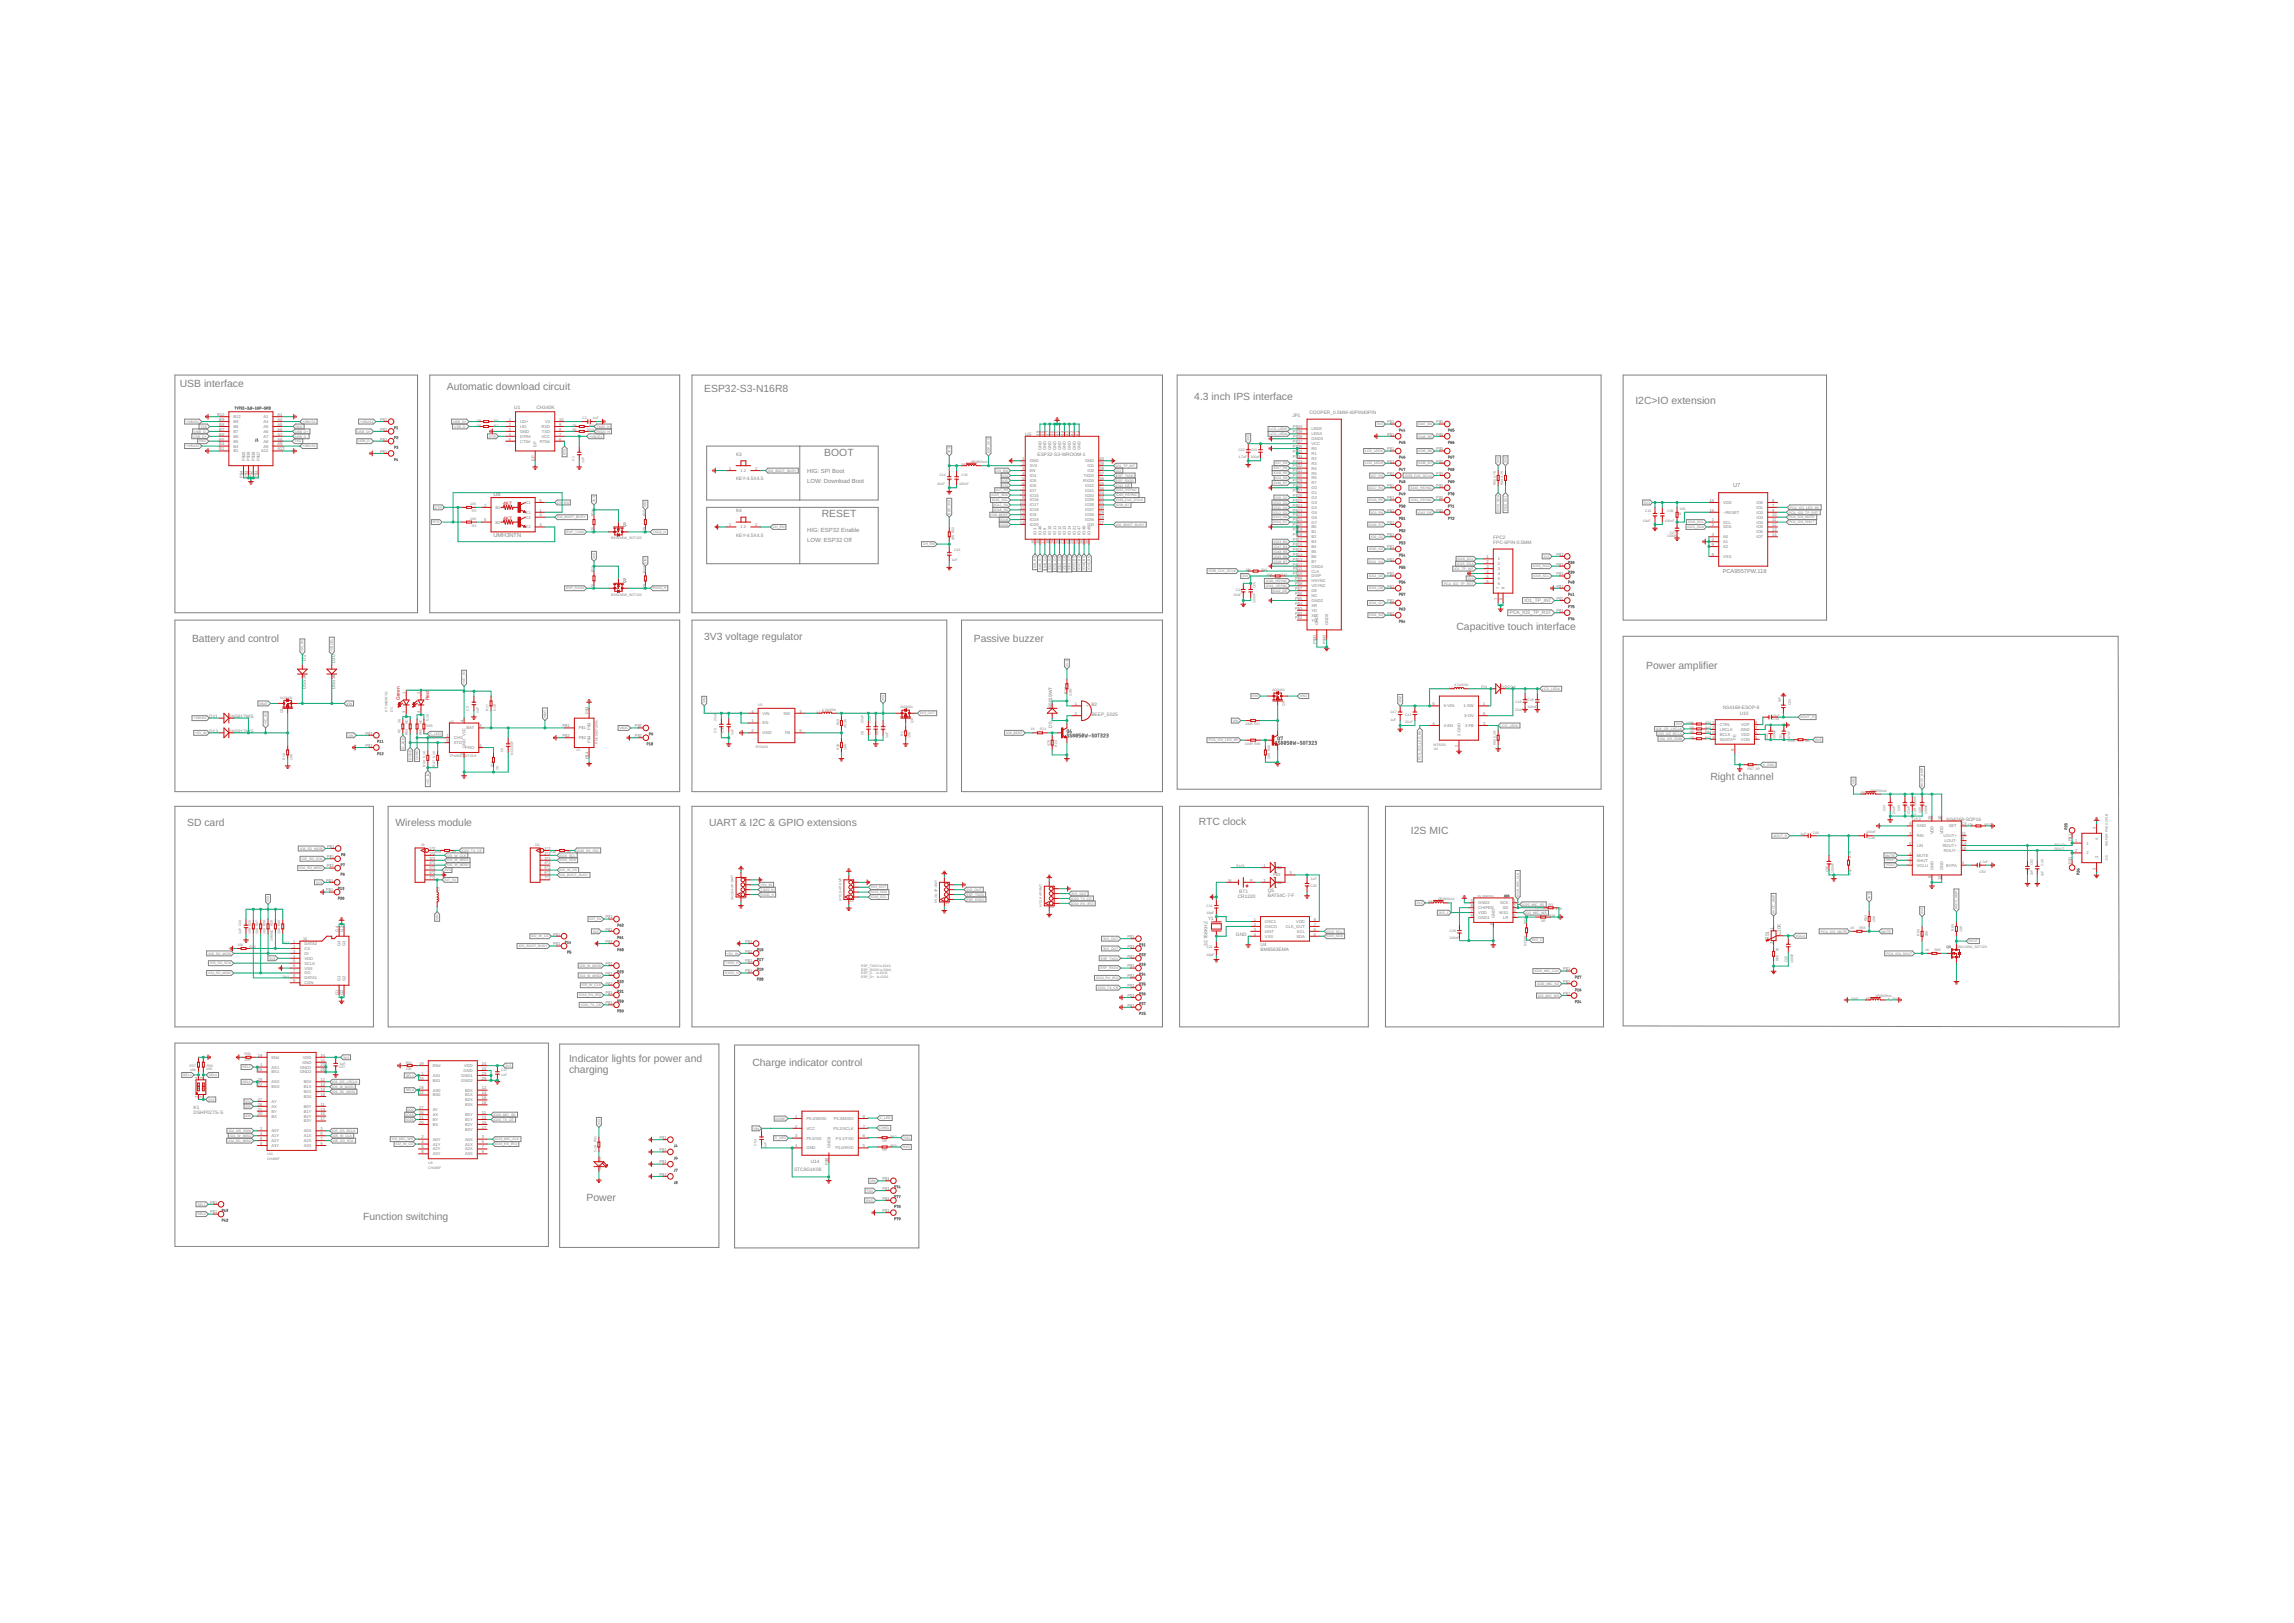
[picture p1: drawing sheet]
<svg xmlns="http://www.w3.org/2000/svg" width="1189mm" height="841mm" viewBox="0 0 1189 841" stroke-linecap="round" stroke-linejoin="round" font-family="sans-serif">
<defs><g id="words">
<g font-size="5.4" fill="#808080">
<text x="93" y="201">USB interface</text>
<text x="232" y="202">Automatic download circuit</text>
<text x="365" y="203">ESP32-S3-N16R8</text>
<text x="619" y="207">4.3 inch IPS interface</text>
<text x="848" y="210">I2C&gt;IO extension</text>
<text x="427" y="236">BOOT</text>
<text x="426" y="268">RESET</text>
<text x="755" y="326">Capacitive touch interface</text>
<text x="100" y="333">Battery and control</text>
<text x="365" y="331">3V3 voltage regulator</text>
<text x="505" y="333">Passive buzzer</text>
<text x="853" y="346">Power amplifier</text>
<text x="886" y="404">Right channel</text>
<text x="97" y="428">SD card</text>
<text x="205" y="428">Wireless module</text>
<text x="368" y="428">UART &amp; I2C &amp; GPIO extensions</text>
<text x="621" y="428">RTC clock</text>
<text x="731" y="432">I2S MIC</text>
<text x="295" y="550">Indicator lights for power and</text>
<text x="295" y="556">charging</text>
<text x="390" y="552">Charge indicator control</text>
<text x="304" y="622">Power</text>
<text x="188" y="632">Function switching</text>
</g>
<g font-size="3.1" fill="#808080">
<text x="418" y="245">HIG: SPI Boot</text>
<text x="418" y="250">LOW: Download Boot</text>
<text x="418" y="276">HIG: ESP32 Enable</text>
<text x="418" y="281">LOW: ESP32 Off</text>
</g>
<g font-size="2.9" fill="#808080">
<text x="256" y="257">U8</text>
<text x="898" y="253">U7</text>
<text x="256" y="278">UMH3NTN</text>
<text x="893" y="297">PCA9557PW,118</text>
</g>
<g font-size="2.5" fill="#808080">
<text x="267" y="212">U1</text>
<text x="278" y="212">CH340K</text>
<text x="670" y="216">JP1</text>
<text x="679" y="215">COOPER_0.5MM-40PIN40PIN</text>
<text x="531" y="226">U5</text>
<text x="381" y="236">K3</text>
<text x="538" y="236">ESP32-S3-WROOM-1</text>
<text x="381" y="249">KEY-4.5X4.5</text>
<text x="381" y="265">K4</text>
<text x="381" y="278">KEY-4.5X4.5</text>
<text x="774" y="282">FPC-6PIN-0.5MM</text>
<text x="774" y="279">FPC2</text>
<text x="790" y="312">IO1_TP_INT</text>
<text x="782" y="318">PCA_IO2_TP_RST</text>
<text x="158" y="342" transform="rotate(-90 158 342)">D2</text>
<text x="174" y="344" transform="rotate(-90 174 344)">D10</text>
<text x="158" y="357" transform="rotate(-90 158 357)">DSS34</text>
<text x="174" y="357" transform="rotate(-90 174 357)">DSS34</text>
<text x="768" y="357">D3</text>
<text x="778" y="357">DSS34</text>
<text x="545" y="363" transform="rotate(-90 545 363)">19WT</text>
<text x="566" y="366">B2</text>
<text x="545" y="367" transform="rotate(-90 545 367)">B58</text>
<text x="566" y="371">BEEP_5025</text>
<text x="893" y="367">NS4168-ESOP-8</text>
<text x="902" y="370">U10</text>
<text x="108" y="372">D11</text>
<text x="119" y="372">1N5817WS</text>
<text x="545" y="377" transform="rotate(-90 545 377)">D5</text>
<text x="108" y="380">D13</text>
<text x="119" y="380">1N5817WS</text>
<text x="991" y="425">U12</text>
<text x="1009" y="425">NS426</text>
<text x="1016" y="425">8-SOP16</text>
<text x="641" y="450">3V3</text>
<text x="642" y="465">CR1220</text>
<text x="642" y="463">BT1</text>
<text x="657" y="465">BAT54C-7-F</text>
<text x="657" y="462">Q5</text>
<text x="626" y="477">Y1</text>
<text x="641" y="485">GND</text>
<text x="923" y="483" transform="rotate(-90 923 483)">10K</text>
<text x="157" y="488">J5</text>
<text x="626" y="490" transform="rotate(-90 626 490)">32.768KHZ</text>
<text x="653" y="490">U4</text>
<text x="917" y="487" transform="rotate(-90 917 487)">R51</text>
<text x="653" y="493">BM8563EMA</text>
<text x="100" y="575">K1</text>
<text x="100" y="577">DSHP02TS-S</text>
<text x="420" y="603">U14</text>
<text x="412" y="607">STC8G1K08</text>
</g>
<g font-size="2.5" fill="#c90d0c">
<text x="261" y="262">4K7</text>
<text x="261" y="269">4K7</text>
<text x="207" y="363" transform="rotate(-90 207 363)">Green</text>
<text x="222" y="363" transform="rotate(-90 222 363)">Red</text>
</g>
<g font-size="2.1" fill="#808080">
<text x="112" y="216">B12</text>
<text x="144" y="216">A1</text>
<text x="114" y="221">B8</text>
<text x="114" y="218">B9</text>
<text x="121" y="222">B8</text>
<text x="121" y="219">B9</text>
<text x="121" y="217">B12</text>
<text x="137" y="217">A1</text>
<text x="137" y="219">A4</text>
<text x="137" y="222">A5</text>
<text x="144" y="218">A4</text>
<text x="144" y="221">A5</text>
<text x="197" y="218">P$1</text>
<text x="264" y="218">1</text>
<text x="264" y="221">2</text>
<text x="270" y="219">UD+</text>
<text x="270" y="222">UD-</text>
<text x="281" y="222">RXD</text>
<text x="283" y="219">V3</text>
<text x="290" y="221">9</text>
<text x="290" y="218">10</text>
<text x="670" y="222">P$40</text>
<text x="719" y="219">P$1</text>
<text x="744" y="219">P$1</text>
<text x="114" y="226">B6</text>
<text x="114" y="223">B7</text>
<text x="121" y="227">B6</text>
<text x="121" y="224">B7</text>
<text x="137" y="224">A6</text>
<text x="137" y="227">A7</text>
<text x="144" y="223">A6</text>
<text x="144" y="226">A7</text>
<text x="197" y="223">P$1</text>
<text x="264" y="223">3</text>
<text x="264" y="226">4</text>
<text x="270" y="224">GND</text>
<text x="270" y="227">DTR#</text>
<text x="281" y="227">VCC</text>
<text x="281" y="224">TXD</text>
<text x="290" y="226">7</text>
<text x="290" y="223">8</text>
<text x="539" y="226" transform="rotate(-90 539 226)">49</text>
<text x="541" y="226" transform="rotate(-90 541 226)">48</text>
<text x="544" y="226" transform="rotate(-90 544 226)">47</text>
<text x="546" y="226" transform="rotate(-90 546 226)">46</text>
<text x="549" y="226" transform="rotate(-90 549 226)">45</text>
<text x="551" y="226" transform="rotate(-90 551 226)">44</text>
<text x="554" y="226" transform="rotate(-90 554 226)">43</text>
<text x="556" y="226" transform="rotate(-90 556 226)">42</text>
<text x="559" y="226" transform="rotate(-90 559 226)">41</text>
<text x="670" y="227">P$38</text>
<text x="670" y="224">P$39</text>
<text x="680" y="226">LEDA</text>
<text x="680" y="223">LEDK</text>
<text x="719" y="226">P$1</text>
<text x="744" y="226">P$1</text>
<text x="114" y="233">B1</text>
<text x="114" y="231">B4</text>
<text x="114" y="228">B5</text>
<text x="121" y="232">B4</text>
<text x="121" y="229">B5</text>
<text x="137" y="229">A8</text>
<text x="137" y="232">A9</text>
<text x="144" y="228">A8</text>
<text x="144" y="231">A9</text>
<text x="144" y="233">A12</text>
<text x="197" y="228">P$1</text>
<text x="264" y="228">5</text>
<text x="270" y="229">CTS#</text>
<text x="278" y="231" transform="rotate(-90 278 231)">EP</text>
<text x="280" y="229">RTS#</text>
<text x="290" y="228">6</text>
<text x="540" y="233" transform="rotate(-90 540 233)">GND</text>
<text x="542" y="233" transform="rotate(-90 542 233)">GND</text>
<text x="545" y="233" transform="rotate(-90 545 233)">GND</text>
<text x="547" y="233" transform="rotate(-90 547 233)">GND</text>
<text x="550" y="233" transform="rotate(-90 550 233)">GND</text>
<text x="552" y="233" transform="rotate(-90 552 233)">GND</text>
<text x="555" y="233" transform="rotate(-90 555 233)">GND</text>
<text x="557" y="233" transform="rotate(-90 557 233)">GND</text>
<text x="560" y="233" transform="rotate(-90 560 233)">GND</text>
<text x="670" y="232">P$36</text>
<text x="670" y="230">P$37</text>
<text x="680" y="228">GND3</text>
<text x="680" y="233">R0</text>
<text x="680" y="231">VCC</text>
<text x="719" y="233">P$1</text>
<text x="744" y="233">P$1</text>
<text x="121" y="234">B1</text>
<text x="127" y="239" transform="rotate(-90 127 239)">P$20</text>
<text x="130" y="239" transform="rotate(-90 130 239)">P$19</text>
<text x="132" y="239" transform="rotate(-90 132 239)">P$18</text>
<text x="135" y="239" transform="rotate(-90 135 239)">P$17</text>
<text x="135" y="234">A12</text>
<text x="197" y="235">P$1</text>
<text x="277" y="239" transform="rotate(-90 277 239)">EP</text>
<text x="530" y="238">1</text>
<text x="534" y="240">GND</text>
<text x="562" y="240">GND</text>
<text x="570" y="238">40</text>
<text x="670" y="235">P$</text>
<text x="670" y="237">P$</text>
<text x="670" y="240">P$33</text>
<text x="673" y="235">35</text>
<text x="673" y="237">34</text>
<text x="680" y="236">R1</text>
<text x="680" y="238">R2</text>
<text x="719" y="240">P$1</text>
<text x="744" y="240">P$1</text>
<text x="378" y="244">1</text>
<text x="384" y="245">1</text>
<text x="386" y="245">2</text>
<text x="391" y="244">2</text>
<text x="530" y="241">2</text>
<text x="530" y="244">3</text>
<text x="534" y="242">3V3</text>
<text x="534" y="245">EN</text>
<text x="564" y="245">IO2</text>
<text x="564" y="242">IO1</text>
<text x="570" y="244">38</text>
<text x="570" y="241">39</text>
<text x="670" y="242">P$32</text>
<text x="670" y="245">P$31</text>
<text x="680" y="241">R3</text>
<text x="680" y="243">R4</text>
<text x="680" y="246">R5</text>
<text x="126" y="247" transform="rotate(-90 126 247)">P$4</text>
<text x="128" y="247" transform="rotate(-90 128 247)">P$3</text>
<text x="131" y="247" transform="rotate(-90 131 247)">P$2</text>
<text x="133" y="247" transform="rotate(-90 133 247)">P$1</text>
<text x="530" y="246">4</text>
<text x="530" y="249">5</text>
<text x="530" y="251">6</text>
<text x="534" y="247">IO4</text>
<text x="534" y="250">IO5</text>
<text x="561" y="250">RXD0</text>
<text x="562" y="247">TXD0</text>
<text x="570" y="251">35</text>
<text x="570" y="249">36</text>
<text x="570" y="246">37</text>
<text x="670" y="247">P$30</text>
<text x="670" y="250">P$29</text>
<text x="680" y="248">R6</text>
<text x="680" y="251">R7</text>
<text x="719" y="246">P$1</text>
<text x="744" y="246">P$1</text>
<text x="530" y="254">7</text>
<text x="530" y="256">8</text>
<text x="534" y="252">IO6</text>
<text x="534" y="255">IO7</text>
<text x="534" y="257">IO15</text>
<text x="562" y="257">IO40</text>
<text x="562" y="255">IO41</text>
<text x="562" y="252">IO42</text>
<text x="570" y="256">33</text>
<text x="570" y="254">34</text>
<text x="670" y="252">P$28</text>
<text x="670" y="255">P$</text>
<text x="670" y="257">P$26</text>
<text x="673" y="255">27</text>
<text x="680" y="254">G0</text>
<text x="680" y="256">G1</text>
<text x="719" y="252">P$1</text>
<text x="744" y="252">P$1</text>
<text x="251" y="263">2</text>
<text x="257" y="264">B1</text>
<text x="272" y="261">C1</text>
<text x="280" y="260">6</text>
<text x="529" y="261">10</text>
<text x="529" y="264">11</text>
<text x="530" y="259">9</text>
<text x="534" y="260">IO16</text>
<text x="534" y="262">IO17</text>
<text x="562" y="262">IO38</text>
<text x="562" y="260">IO39</text>
<text x="570" y="264">30</text>
<text x="570" y="261">31</text>
<text x="570" y="259">32</text>
<text x="670" y="260">P$25</text>
<text x="670" y="263">P$24</text>
<text x="680" y="259">G2</text>
<text x="680" y="261">G3</text>
<text x="680" y="264">G4</text>
<text x="719" y="259">P$1</text>
<text x="744" y="259">P$1</text>
<text x="886" y="260">16</text>
<text x="893" y="261">VDD</text>
<text x="910" y="261">IO0</text>
<text x="910" y="264">IO1</text>
<text x="918" y="260">6</text>
<text x="918" y="263">7</text>
<text x="272" y="269">C2</text>
<text x="272" y="266">E1</text>
<text x="280" y="268">3</text>
<text x="280" y="265">1</text>
<text x="529" y="266">12</text>
<text x="529" y="269">13</text>
<text x="534" y="265">IO18</text>
<text x="534" y="267">IO8</text>
<text x="562" y="267">IO36</text>
<text x="562" y="265">IO37</text>
<text x="570" y="269">28</text>
<text x="570" y="266">29</text>
<text x="670" y="265">P$23</text>
<text x="670" y="268">P$22</text>
<text x="680" y="266">G5</text>
<text x="680" y="269">G6</text>
<text x="719" y="265">P$1</text>
<text x="744" y="265">P$1</text>
<text x="886" y="265">15</text>
<text x="893" y="266">~RESET</text>
<text x="910" y="266">IO2</text>
<text x="910" y="269">IO3</text>
<text x="918" y="265">9</text>
<text x="918" y="268">10</text>
<text x="251" y="270">5</text>
<text x="257" y="271">B2</text>
<text x="272" y="274">E2</text>
<text x="280" y="273">4</text>
<text x="378" y="273">1</text>
<text x="384" y="274">1</text>
<text x="386" y="274">2</text>
<text x="391" y="273">2</text>
<text x="529" y="271">14</text>
<text x="534" y="270">IO19</text>
<text x="534" y="273">IO20</text>
<text x="562" y="270">IO35</text>
<text x="564" y="273">IO0</text>
<text x="570" y="271">27</text>
<text x="670" y="273">P$20</text>
<text x="670" y="275">P$</text>
<text x="670" y="270">P$21</text>
<text x="673" y="275">19</text>
<text x="680" y="274">B0</text>
<text x="680" y="271">G7</text>
<text x="719" y="271">P$1</text>
<text x="887" y="270">1</text>
<text x="887" y="273">2</text>
<text x="893" y="271">SCL</text>
<text x="893" y="274">SDA</text>
<text x="910" y="271">IO4</text>
<text x="910" y="274">IO5</text>
<text x="918" y="270">11</text>
<text x="918" y="273">12</text>
<text x="918" y="275">13</text>
<text x="537" y="277" transform="rotate(-90 537 277)">IO3</text>
<text x="540" y="277" transform="rotate(-90 540 277)">IO46</text>
<text x="542" y="277" transform="rotate(-90 542 277)">IO9</text>
<text x="545" y="277" transform="rotate(-90 545 277)">IO10</text>
<text x="547" y="277" transform="rotate(-90 547 277)">IO11</text>
<text x="550" y="277" transform="rotate(-90 550 277)">IO12</text>
<text x="552" y="277" transform="rotate(-90 552 277)">IO13</text>
<text x="555" y="277" transform="rotate(-90 555 277)">IO14</text>
<text x="557" y="277" transform="rotate(-90 557 277)">IO21</text>
<text x="560" y="277" transform="rotate(-90 560 277)">IO47</text>
<text x="563" y="277" transform="rotate(-90 563 277)">IO48</text>
<text x="565" y="277" transform="rotate(-90 565 277)">IO45</text>
<text x="670" y="278">P$</text>
<text x="670" y="280">P$17</text>
<text x="673" y="278">18</text>
<text x="680" y="276">B1</text>
<text x="680" y="279">B2</text>
<text x="680" y="281">B3</text>
<text x="719" y="278">P$1</text>
<text x="887" y="278">3</text>
<text x="887" y="280">4</text>
<text x="893" y="279">A0</text>
<text x="893" y="281">A1</text>
<text x="910" y="276">IO6</text>
<text x="910" y="279">IO7</text>
<text x="918" y="278">14</text>
<text x="536" y="282" transform="rotate(-90 536 282)">15</text>
<text x="539" y="282" transform="rotate(-90 539 282)">16</text>
<text x="541" y="282" transform="rotate(-90 541 282)">17</text>
<text x="544" y="282" transform="rotate(-90 544 282)">18</text>
<text x="546" y="282" transform="rotate(-90 546 282)">19</text>
<text x="549" y="282" transform="rotate(-90 549 282)">20</text>
<text x="551" y="282" transform="rotate(-90 551 282)">21</text>
<text x="554" y="282" transform="rotate(-90 554 282)">22</text>
<text x="556" y="282" transform="rotate(-90 556 282)">23</text>
<text x="559" y="282" transform="rotate(-90 559 282)">24</text>
<text x="561" y="282" transform="rotate(-90 561 282)">25</text>
<text x="564" y="282" transform="rotate(-90 564 282)">26</text>
<text x="670" y="283">P$16</text>
<text x="670" y="285">P$15</text>
<text x="670" y="288">P$14</text>
<text x="680" y="284">B4</text>
<text x="680" y="287">B5</text>
<text x="719" y="284">P$1</text>
<text x="807" y="288">P$1</text>
<text x="887" y="283">5</text>
<text x="887" y="288">8</text>
<text x="893" y="284">A2</text>
<text x="670" y="290">P$13</text>
<text x="670" y="293">P$12</text>
<text x="680" y="289">B6</text>
<text x="680" y="292">B7</text>
<text x="719" y="290">P$1</text>
<text x="770" y="289">1</text>
<text x="770" y="292">2</text>
<text x="776" y="290">1</text>
<text x="776" y="293">2</text>
<text x="807" y="293">P$1</text>
<text x="893" y="289">VSS</text>
<text x="670" y="298">P$10</text>
<text x="670" y="296">P$11</text>
<text x="680" y="297">CLK</text>
<text x="680" y="299">DISP</text>
<text x="680" y="294">GND4</text>
<text x="719" y="298">P$1</text>
<text x="770" y="294">3</text>
<text x="770" y="297">4</text>
<text x="770" y="299">5</text>
<text x="776" y="295">3</text>
<text x="776" y="298">4</text>
<text x="807" y="298">P$1</text>
<text x="671" y="306">P$7</text>
<text x="671" y="301">P$9</text>
<text x="671" y="303">P$8</text>
<text x="680" y="302">HSYNC</text>
<text x="680" y="304">VSYNC</text>
<text x="719" y="304">P$1</text>
<text x="770" y="302">6</text>
<text x="776" y="301">5</text>
<text x="776" y="303">6</text>
<text x="777" y="305" transform="rotate(-90 777 305)">7</text>
<text x="780" y="305" transform="rotate(-90 780 305)">8</text>
<text x="807" y="304">P$1</text>
<text x="671" y="311">P$5</text>
<text x="671" y="308">P$6</text>
<text x="680" y="307">DE</text>
<text x="680" y="312">GND2</text>
<text x="680" y="309">NC</text>
<text x="776" y="311" transform="rotate(-90 776 311)">7</text>
<text x="779" y="311" transform="rotate(-90 779 311)">8</text>
<text x="807" y="311">P$1</text>
<text x="671" y="313">P$4</text>
<text x="671" y="316">P$3</text>
<text x="680" y="314">XR</text>
<text x="680" y="317">YD</text>
<text x="719" y="312">P$1</text>
<text x="807" y="317">P$1</text>
<text x="671" y="318">P$2</text>
<text x="671" y="321">P$1</text>
<text x="680" y="320">XL</text>
<text x="680" y="322">YU</text>
<text x="719" y="318">P$1</text>
<text x="683" y="324" transform="rotate(-90 683 324)">GND5</text>
<text x="688" y="324" transform="rotate(-90 688 324)">GND6</text>
<text x="682" y="334" transform="rotate(-90 682 334)">P$41</text>
<text x="687" y="334" transform="rotate(-90 687 334)">P$42</text>
<text x="210" y="360" transform="rotate(-90 210 360)">1</text>
<text x="218" y="360" transform="rotate(-90 218 360)">2</text>
<text x="557" y="365">1</text>
<text x="742" y="365">6</text>
<text x="769" y="365">1</text>
<text x="210" y="369" transform="rotate(-90 210 369)">3</text>
<text x="218" y="369" transform="rotate(-90 218 369)">4</text>
<text x="305" y="370" transform="rotate(-90 305 370)">P$3</text>
<text x="389" y="369">4</text>
<text x="395" y="370">VIN</text>
<text x="406" y="370">SW</text>
<text x="414" y="369">3</text>
<text x="557" y="370">2</text>
<text x="563" y="367">+</text>
<text x="563" y="372">-</text>
<text x="748" y="367">6-VIN</text>
<text x="758" y="367">1-SW</text>
<text x="759" y="372">5-OV</text>
<text x="769" y="370">5</text>
<text x="240" y="374" transform="rotate(-90 240 374)">4</text>
<text x="242" y="378">BAT</text>
<text x="248" y="377">3</text>
<text x="292" y="377">P$1</text>
<text x="300" y="378">P$1</text>
<text x="329" y="377">P$1</text>
<text x="389" y="374">1</text>
<text x="395" y="375">EN</text>
<text x="742" y="376">4</text>
<text x="748" y="377">4-EN</text>
<text x="759" y="377">3-FB</text>
<text x="769" y="376">3</text>
<text x="887" y="375">1</text>
<text x="887" y="378">2</text>
<text x="891" y="376">CTRL</text>
<text x="902" y="376">VOP</text>
<text x="910" y="378">7</text>
<text x="910" y="375">8</text>
<text x="189" y="381">P$1</text>
<text x="231" y="382">1</text>
<text x="235" y="383">CHG</text>
<text x="292" y="382">P$2</text>
<text x="300" y="383">P$2</text>
<text x="306" y="378" transform="rotate(-90 306 378)">P$3</text>
<text x="329" y="382">P$1</text>
<text x="389" y="379">2</text>
<text x="395" y="381">GND</text>
<text x="407" y="381">FB</text>
<text x="414" y="379">5</text>
<text x="757" y="381" transform="rotate(-90 757 381)">2-GND</text>
<text x="887" y="380">3</text>
<text x="887" y="383">4</text>
<text x="891" y="379">LRCLK</text>
<text x="891" y="381">BCLK</text>
<text x="891" y="384">SDATA</text>
<text x="900" y="383" transform="rotate(-90 900 383)">PE</text>
<text x="902" y="379">GND</text>
<text x="902" y="384">VON</text>
<text x="902" y="381">VDD</text>
<text x="910" y="383">5</text>
<text x="910" y="380">6</text>
<text x="189" y="387">P$1</text>
<text x="231" y="384">5</text>
<text x="235" y="386">STD</text>
<text x="241" y="388">PRO</text>
<text x="241" y="388" transform="rotate(-90 241 388)">GND VCC</text>
<text x="248" y="387">6</text>
<text x="306" y="385" transform="rotate(-90 306 385)">P$4</text>
<text x="756" y="387" transform="rotate(-90 756 387)">2</text>
<text x="899" y="389" transform="rotate(-90 899 389)">9</text>
<text x="240" y="391" transform="rotate(-90 240 391)">2</text>
<text x="305" y="393" transform="rotate(-90 305 393)">P$4</text>
<text x="1001" y="425" transform="rotate(-90 1001 425)">15</text>
<text x="1006" y="425" transform="rotate(-90 1006 425)">10</text>
<text x="990" y="428">5</text>
<text x="993" y="429">GND</text>
<text x="1010" y="429">SET</text>
<text x="1017" y="428">13</text>
<text x="1086" y="429" transform="rotate(-90 1086 429)">4</text>
<text x="990" y="433">3</text>
<text x="990" y="438">6</text>
<text x="993" y="434">RIN</text>
<text x="1002" y="432" transform="rotate(-90 1002 432)">VDD</text>
<text x="1007" y="432" transform="rotate(-90 1007 432)">VDD</text>
<text x="1007" y="434">LOUT+</text>
<text x="1008" y="436">LOUT-</text>
<text x="1017" y="438">14</text>
<text x="1017" y="435">9</text>
<text x="1017" y="433">11</text>
<text x="1073" y="436" transform="rotate(-90 1073 436)">P$1</text>
<text x="1075" y="437">1</text>
<text x="1081" y="438">1</text>
<text x="1087" y="435" transform="rotate(-90 1087 435)">4</text>
<text x="170" y="439">P$1</text>
<text x="223" y="440">1*2</text>
<text x="223" y="443">2*2</text>
<text x="282" y="440">1*2</text>
<text x="282" y="443">2*2</text>
<text x="990" y="443">1</text>
<text x="993" y="439">LIN</text>
<text x="993" y="444">MUTE</text>
<text x="1007" y="439">ROUT+</text>
<text x="1007" y="441">ROUT-</text>
<text x="1017" y="440">16</text>
<text x="1075" y="442">2</text>
<text x="1081" y="443">2</text>
<text x="169" y="449">P$1</text>
<text x="169" y="445">P$1</text>
<text x="223" y="445">3*2</text>
<text x="223" y="448">4*2</text>
<text x="282" y="445">3*2</text>
<text x="282" y="448">4*2</text>
<text x="655" y="449">1</text>
<text x="990" y="445">2</text>
<text x="990" y="448">7</text>
<text x="993" y="447">SHUT</text>
<text x="993" y="449">VOLU</text>
<text x="1009" y="449">BYPA</text>
<text x="1017" y="448">4</text>
<text x="1073" y="448" transform="rotate(-90 1073 448)">P$1</text>
<text x="1087" y="445" transform="rotate(-90 1087 445)">3</text>
<text x="223" y="451">5*2</text>
<text x="223" y="453">6*2</text>
<text x="223" y="456">7*2</text>
<text x="282" y="451">5*2</text>
<text x="282" y="453">6*2</text>
<text x="282" y="456">7*2</text>
<text x="660" y="454">P$3</text>
<text x="661" y="450">P$1</text>
<text x="668" y="453">3</text>
<text x="1001" y="455" transform="rotate(-90 1001 455)">8</text>
<text x="1002" y="451" transform="rotate(-90 1002 451)">GND</text>
<text x="1007" y="451" transform="rotate(-90 1007 451)">GND</text>
<text x="1086" y="451" transform="rotate(-90 1086 451)">3</text>
<text x="169" y="457">P$1</text>
<text x="169" y="462">P$1</text>
<text x="637" y="457">N</text>
<text x="648" y="457">P</text>
<text x="655" y="457">2</text>
<text x="661" y="458">P$2</text>
<text x="1006" y="456" transform="rotate(-90 1006 456)">12</text>
<text x="762" y="467">5</text>
<text x="784" y="467">1</text>
<text x="762" y="470">8</text>
<text x="762" y="473">7</text>
<text x="766" y="471">CHIPEN</text>
<text x="766" y="474">VDD</text>
<text x="766" y="469">GND2</text>
<text x="777" y="474">WS1</text>
<text x="777" y="469">SCK</text>
<text x="779" y="471">SD</text>
<text x="784" y="473">3</text>
<text x="784" y="470">2</text>
<text x="314" y="476">P$1</text>
<text x="650" y="477">1</text>
<text x="650" y="480">2</text>
<text x="656" y="478">OSC1</text>
<text x="672" y="478">VDD</text>
<text x="681" y="480">7</text>
<text x="681" y="477">8</text>
<text x="762" y="475">9</text>
<text x="766" y="476">GND1</text>
<text x="774" y="480" transform="rotate(-90 774 480)">6</text>
<text x="775" y="476" transform="rotate(-90 775 476)">GND</text>
<text x="779" y="476">LR</text>
<text x="784" y="475">4</text>
<text x="175" y="483" transform="rotate(-90 175 483)">G4</text>
<text x="178" y="483" transform="rotate(-90 178 483)">G3</text>
<text x="287" y="485">P$1</text>
<text x="314" y="482">P$1</text>
<text x="650" y="482">3</text>
<text x="650" y="485">4</text>
<text x="656" y="481">OSCO</text>
<text x="656" y="483">#INT</text>
<text x="656" y="486">VSS</text>
<text x="666" y="481">CLK_OUT</text>
<text x="672" y="486">SDA</text>
<text x="672" y="483">SCL</text>
<text x="681" y="485">5</text>
<text x="681" y="482">6</text>
<text x="919" y="482" transform="rotate(-90 919 482)">1</text>
<text x="922" y="485">2</text>
<text x="152" y="489">1</text>
<text x="152" y="491">2</text>
<text x="158" y="490">DATA2</text>
<text x="177" y="490" transform="rotate(-90 177 490)">G4</text>
<text x="179" y="490" transform="rotate(-90 179 490)">G3</text>
<text x="287" y="490">P$1</text>
<text x="314" y="489">P$1</text>
<text x="386" y="489">P$1</text>
<text x="584" y="486">P$1</text>
<text x="584" y="491">P$1</text>
<text x="919" y="489" transform="rotate(-90 919 489)">3</text>
<text x="152" y="494">3</text>
<text x="152" y="496">4</text>
<text x="158" y="492">CS</text>
<text x="158" y="495">DI</text>
<text x="158" y="497">VDD</text>
<text x="386" y="494">P$1</text>
<text x="584" y="496">P$1</text>
<text x="152" y="499">5</text>
<text x="152" y="501">6</text>
<text x="152" y="504">7</text>
<text x="158" y="500">SCLK</text>
<text x="158" y="502">VSS</text>
<text x="314" y="500">P$1</text>
<text x="386" y="499">P$1</text>
<text x="386" y="504">P$1</text>
<text x="584" y="501">P$1</text>
<text x="810" y="503">P$1</text>
<text x="152" y="506">8</text>
<text x="152" y="509">9</text>
<text x="158" y="505">DO</text>
<text x="158" y="507">DATA1</text>
<text x="177" y="508" transform="rotate(-90 177 508)">G1</text>
<text x="179" y="508" transform="rotate(-90 179 508)">G2</text>
<text x="314" y="505">P$1</text>
<text x="584" y="506">P$1</text>
<text x="810" y="509">P$1</text>
<text x="158" y="510">CDN</text>
<text x="175" y="516" transform="rotate(-90 175 516)">G1</text>
<text x="178" y="516" transform="rotate(-90 178 516)">G2</text>
<text x="314" y="515">P$1</text>
<text x="314" y="510">P$1</text>
<text x="584" y="511">P$1</text>
<text x="810" y="516">P$1</text>
<text x="314" y="520">P$1</text>
<text x="584" y="517">P$1</text>
<text x="584" y="522">P$1</text>
<text x="134" y="548">19</text>
<text x="141" y="549">EN#</text>
<text x="157" y="551">GND</text>
<text x="157" y="549">VDD</text>
<text x="166" y="550">10</text>
<text x="166" y="548">24</text>
<text x="217" y="552">19</text>
<text x="250" y="552">24</text>
<text x="134" y="555">25</text>
<text x="135" y="553">1</text>
<text x="141" y="554">AS1</text>
<text x="141" y="556">BS1</text>
<text x="156" y="554">GND1</text>
<text x="156" y="556">GND2</text>
<text x="166" y="553">23</text>
<text x="166" y="555">29</text>
<text x="218" y="557">1</text>
<text x="224" y="553">EN#</text>
<text x="240" y="555">GND</text>
<text x="241" y="553">VDD</text>
<text x="250" y="554">10</text>
<text x="250" y="557">23</text>
<text x="102" y="559" transform="rotate(-90 102 559)">4</text>
<text x="104" y="563" transform="rotate(-90 104 563)">4</text>
<text x="105" y="559" transform="rotate(-90 105 559)">3</text>
<text x="106" y="563" transform="rotate(-90 106 563)">3</text>
<text x="134" y="563">22</text>
<text x="134" y="560">28</text>
<text x="141" y="564">BS0</text>
<text x="141" y="561">AS0</text>
<text x="157" y="561">B0X</text>
<text x="157" y="564">B1X</text>
<text x="166" y="560">12</text>
<text x="166" y="563">14</text>
<text x="217" y="559">25</text>
<text x="224" y="558">AS1</text>
<text x="224" y="561">BS1</text>
<text x="239" y="558">GND1</text>
<text x="239" y="561">GND2</text>
<text x="250" y="559">29</text>
<text x="102" y="569" transform="rotate(-90 102 569)">1</text>
<text x="104" y="565" transform="rotate(-90 104 565)">1</text>
<text x="105" y="569" transform="rotate(-90 105 569)">2</text>
<text x="106" y="565" transform="rotate(-90 106 565)">2</text>
<text x="157" y="566">B2X</text>
<text x="157" y="569">B3X</text>
<text x="166" y="565">16</text>
<text x="166" y="568">18</text>
<text x="217" y="567">22</text>
<text x="217" y="565">28</text>
<text x="224" y="568">BS0</text>
<text x="224" y="566">AS0</text>
<text x="241" y="566">B0X</text>
<text x="241" y="568">B1X</text>
<text x="250" y="565">12</text>
<text x="250" y="567">14</text>
<text x="250" y="570">16</text>
<text x="134" y="575">21</text>
<text x="134" y="573">26</text>
<text x="134" y="570">27</text>
<text x="141" y="574">AX</text>
<text x="141" y="571">AY</text>
<text x="157" y="574">B0Y</text>
<text x="166" y="573">11</text>
<text x="166" y="575">13</text>
<text x="217" y="575">27</text>
<text x="224" y="576">AY</text>
<text x="241" y="571">B2X</text>
<text x="241" y="573">B3X</text>
<text x="250" y="572">18</text>
<text x="134" y="578">20</text>
<text x="141" y="579">BX</text>
<text x="141" y="577">BY</text>
<text x="157" y="577">B1Y</text>
<text x="157" y="579">B2Y</text>
<text x="157" y="582">B3Y</text>
<text x="166" y="578">15</text>
<text x="166" y="581">17</text>
<text x="217" y="580">21</text>
<text x="217" y="577">26</text>
<text x="224" y="581">BY</text>
<text x="224" y="578">AX</text>
<text x="241" y="578">B0Y</text>
<text x="241" y="581">B1Y</text>
<text x="250" y="577">11</text>
<text x="250" y="580">13</text>
<text x="412" y="579">1</text>
<text x="418" y="580">P5.4/MOSI</text>
<text x="432" y="580">P3.3/MISO</text>
<text x="447" y="579">8</text>
<text x="135" y="586">2</text>
<text x="141" y="587">A0Y</text>
<text x="157" y="587">A0X</text>
<text x="166" y="586">3</text>
<text x="217" y="582">20</text>
<text x="224" y="583">BX</text>
<text x="241" y="583">B2Y</text>
<text x="241" y="586">B3Y</text>
<text x="250" y="582">15</text>
<text x="250" y="585">17</text>
<text x="412" y="584">2</text>
<text x="418" y="585">VCC</text>
<text x="432" y="585">P3.2/SCLK</text>
<text x="447" y="584">7</text>
<text x="135" y="588">4</text>
<text x="135" y="591">6</text>
<text x="135" y="593">8</text>
<text x="141" y="589">A1Y</text>
<text x="141" y="592">A2Y</text>
<text x="157" y="589">A1X</text>
<text x="157" y="592">A2X</text>
<text x="166" y="588">5</text>
<text x="166" y="591">7</text>
<text x="166" y="593">9</text>
<text x="218" y="590">2</text>
<text x="218" y="592">4</text>
<text x="224" y="591">A0Y</text>
<text x="224" y="594">A1Y</text>
<text x="241" y="591">A0X</text>
<text x="241" y="594">A1X</text>
<text x="250" y="590">3</text>
<text x="250" y="592">5</text>
<text x="342" y="590">P$1</text>
<text x="412" y="589">3</text>
<text x="418" y="591">P5.5/SS</text>
<text x="433" y="591">P3.1/TXD</text>
<text x="447" y="589">6</text>
<text x="141" y="594">A3Y</text>
<text x="157" y="594">A3X</text>
<text x="218" y="595">6</text>
<text x="218" y="598">8</text>
<text x="224" y="596">A2Y</text>
<text x="224" y="599">A3Y</text>
<text x="241" y="596">A2X</text>
<text x="241" y="599">A3X</text>
<text x="250" y="595">7</text>
<text x="250" y="598">9</text>
<text x="342" y="597">P$1</text>
<text x="412" y="594">4</text>
<text x="418" y="596">GND</text>
<text x="430" y="595" transform="rotate(-90 430 595)">GND9</text>
<text x="433" y="596">P3.0/RXD</text>
<text x="447" y="594">5</text>
<text x="342" y="603">P$1</text>
<text x="429" y="604" transform="rotate(-90 429 604)">P$9</text>
<text x="342" y="609">P$1</text>
<text x="457" y="612">P$1</text>
<text x="457" y="617">P$1</text>
<text x="109" y="624">P$1</text>
<text x="457" y="622">P$1</text>
<text x="109" y="629">P$1</text>
<text x="457" y="628">P$1</text>
</g>
<g font-size="1.8" fill="#808080">
<text x="96" y="219">+VBUS1</text>
<text x="104" y="222">TXD</text>
<text x="153" y="222">RXD</text>
<text x="157" y="219">+VBUS1</text>
<text x="187" y="219">+VBUS1</text>
<text x="235" y="219">USB_D+</text>
<text x="235" y="222">USB_D-</text>
<text x="247" y="218">0R</text>
<text x="247" y="221">0R</text>
<text x="256" y="218">R6</text>
<text x="256" y="221">R7</text>
<text x="297" y="221">0R</text>
<text x="302" y="217">C2</text>
<text x="306" y="221">R8</text>
<text x="307" y="217">1uF</text>
<text x="309" y="222">TXD0_H</text>
<text x="714" y="220">3V3</text>
<text x="735" y="220">IO47_B4</text>
<text x="100" y="227">USB_D+</text>
<text x="101" y="224">USB_D-</text>
<text x="153" y="224">USB_D+</text>
<text x="153" y="227">USB_D-</text>
<text x="185" y="224">USB_D+</text>
<text x="253" y="227">DTR</text>
<text x="297" y="224">0R</text>
<text x="305" y="224">R10</text>
<text x="305" y="227">+VBUS1</text>
<text x="309" y="224">RXD0_H</text>
<text x="658" y="225">LCD_LEDA</text>
<text x="658" y="223">LCD_LEDK</text>
<text x="735" y="227">IO48_B5</text>
<text x="96" y="232">+VBUS1</text>
<text x="103" y="229">RXD</text>
<text x="153" y="229">TXD</text>
<text x="157" y="232">+VBUS1</text>
<text x="186" y="229">USB_D-</text>
<text x="642" y="234">C22</text>
<text x="648" y="229" transform="rotate(-90 648 229)">3V3</text>
<text x="648" y="234">C23</text>
<text x="293" y="236" transform="rotate(-90 293 236)">RTS</text>
<text x="298" y="239" transform="rotate(-90 298 239)">C1</text>
<text x="493" y="235" transform="rotate(-90 493 235)">3V3</text>
<text x="513" y="235" transform="rotate(-90 513 235)">ESP_3V3</text>
<text x="642" y="238">4.7uF</text>
<text x="648" y="238">100nF</text>
<text x="708" y="234">LCD_LEDK</text>
<text x="735" y="234">IO45_B6</text>
<text x="303" y="240" transform="rotate(-90 303 240)">1uF</text>
<text x="398" y="245">IO0_BOOT_BUSY</text>
<text x="498" y="241">FB2</text>
<text x="503" y="240">0R/800mA</text>
<text x="516" y="245">CH_EN</text>
<text x="578" y="242">IO1_TP_INT</text>
<text x="578" y="245">IO2</text>
<text x="660" y="243">IO17_R4</text>
<text x="660" y="246">IO18_R5</text>
<text x="661" y="241">IO7_R3</text>
<text x="708" y="241">LCD_LEDA</text>
<text x="735" y="241">IO38_B7</text>
<text x="777" y="240" transform="rotate(-90 777 240)">3V3</text>
<text x="781" y="240" transform="rotate(-90 781 240)">3V3</text>
<text x="486" y="251">10uF</text>
<text x="487" y="246">C14</text>
<text x="497" y="251">100nF</text>
<text x="498" y="246">C15</text>
<text x="520" y="247">IO4</text>
<text x="520" y="250">IO5</text>
<text x="578" y="247">ESP_TXD0</text>
<text x="578" y="250">ESP_RXD0</text>
<text x="660" y="251">IO46_R7</text>
<text x="661" y="248">IO3_R6</text>
<text x="711" y="247">IO7_R3</text>
<text x="728" y="247">IO39_CLK_DCLK</text>
<text x="775" y="251" transform="rotate(-90 775 251)">R25</text>
<text x="775" y="248" transform="rotate(-90 775 248)">4.7K</text>
<text x="779" y="251" transform="rotate(-90 779 251)">R34</text>
<text x="779" y="248" transform="rotate(-90 779 248)">4.7K</text>
<text x="514" y="257">IO15_SDA</text>
<text x="516" y="255">IO7_R3</text>
<text x="520" y="252">IO6</text>
<text x="578" y="257">IO40_HSYNC</text>
<text x="578" y="255">IO41_VSYNC</text>
<text x="578" y="252">IO42_DE</text>
<text x="710" y="253">IO17_R4</text>
<text x="731" y="253">IO40_HSYNC</text>
<text x="225" y="264">DTR</text>
<text x="244" y="262">10K</text>
<text x="289" y="261">CH</text>
<text x="291" y="261">_EN</text>
<text x="308" y="260" transform="rotate(-90 308 260)">3V3</text>
<text x="335" y="263" transform="rotate(-90 335 263)">VIN</text>
<text x="514" y="260">IO16_SCL</text>
<text x="515" y="262">IO17_R4</text>
<text x="578" y="262">IO38_B7</text>
<text x="578" y="260">IO39_CLK_DCLK</text>
<text x="660" y="261">IO10_G3</text>
<text x="660" y="264">IO11_G4</text>
<text x="661" y="258">IO9_G2</text>
<text x="710" y="260">IO18_R5</text>
<text x="731" y="260">IO41_VSYNC</text>
<text x="852" y="261">3V3</text>
<text x="928" y="264">PCA_IO1_LED_BK</text>
<text x="244" y="269">10K</text>
<text x="245" y="265">R5</text>
<text x="289" y="269">IO0_BOOT_BUSY</text>
<text x="308" y="267" transform="rotate(-90 308 267)">R14</text>
<text x="334" y="267" transform="rotate(-90 334 267)">R13</text>
<text x="493" y="267" transform="rotate(-90 493 267)">ESP_3V3</text>
<text x="514" y="267">IO8_BEEP</text>
<text x="515" y="265">IO18_R5</text>
<text x="519" y="270">IO19</text>
<text x="660" y="266">IO12_G5</text>
<text x="660" y="269">IO13_G6</text>
<text x="711" y="266">IO3_R6</text>
<text x="735" y="266">IO42_DE</text>
<text x="777" y="265" transform="rotate(-90 777 265)">IO15_SDA</text>
<text x="781" y="265" transform="rotate(-90 781 265)">IO16_SCL</text>
<text x="853" y="265">C12</text>
<text x="864" y="265">C26</text>
<text x="869" y="267">R4</text>
<text x="870" y="264">10K</text>
<text x="927" y="266">PCA_IO2_TP_RST</text>
<text x="927" y="269">PCA_IO3_MUTE</text>
<text x="224" y="271">RTS</text>
<text x="245" y="273">R9</text>
<text x="308" y="275" transform="rotate(-90 308 275)">7K</text>
<text x="324" y="273" transform="rotate(-90 324 273)">Q1</text>
<text x="334" y="275" transform="rotate(-90 334 275)">7K</text>
<text x="401" y="274">CH_EN</text>
<text x="519" y="272">IO20</text>
<text x="578" y="272">IO0_BOOT_BUSY</text>
<text x="660" y="271">IO14_G7</text>
<text x="710" y="272">IO46_R7</text>
<text x="851" y="271">10uF</text>
<text x="863" y="271">100nF</text>
<text x="875" y="274">IO15_SDA</text>
<text x="875" y="271">IO16_SCL</text>
<text x="927" y="271">PCA_IO4_SHUT</text>
<text x="294" y="276">ESP_TXD0</text>
<text x="308" y="277" transform="rotate(-90 308 277)">4.</text>
<text x="317" y="279">BSS138W_SOT323</text>
<text x="334" y="277" transform="rotate(-90 334 277)">4.</text>
<text x="338" y="276">TXD0_H</text>
<text x="494" y="280" transform="rotate(-90 494 280)">10K R22</text>
<text x="660" y="281">IO21_B3</text>
<text x="711" y="279">IO9_G2</text>
<text x="864" y="278">100nF</text>
<text x="865" y="277">C27</text>
<text x="478" y="283">CH_EN</text>
<text x="494" y="286">C16</text>
<text x="660" y="284">IO47_B4</text>
<text x="660" y="286">IO48_B5</text>
<text x="710" y="285">IO10_G3</text>
<text x="308" y="290" transform="rotate(-90 308 290)">3V3</text>
<text x="335" y="292" transform="rotate(-90 335 292)">VIN</text>
<text x="493" y="291">1uF</text>
<text x="660" y="289">IO45_B6</text>
<text x="660" y="291">IO38_B7</text>
<text x="710" y="291">IO11_G4</text>
<text x="755" y="293">IO15_SDA</text>
<text x="755" y="290">IO16_SCL</text>
<text x="800" y="289">3V3</text>
<text x="308" y="297" transform="rotate(-90 308 297)">R11</text>
<text x="334" y="297" transform="rotate(-90 334 297)">R12</text>
<text x="537" y="294" transform="rotate(-90 537 294)">IO3_R6</text>
<text x="540" y="295" transform="rotate(-90 540 295)">IO46_R7</text>
<text x="542" y="295" transform="rotate(-90 542 295)">IO9_G2</text>
<text x="545" y="296" transform="rotate(-90 545 296)">IO10_G3</text>
<text x="547" y="295" transform="rotate(-90 547 295)">IO11_G4</text>
<text x="550" y="296" transform="rotate(-90 550 296)">IO12_G5</text>
<text x="552" y="296" transform="rotate(-90 552 296)">IO13_G6</text>
<text x="555" y="296" transform="rotate(-90 555 296)">IO14_G7</text>
<text x="557" y="295" transform="rotate(-90 557 295)">IO21_B3</text>
<text x="560" y="295" transform="rotate(-90 560 295)">IO47_B4</text>
<text x="562" y="295" transform="rotate(-90 562 295)">IO48_B5</text>
<text x="565" y="295" transform="rotate(-90 565 295)">IO45_B6</text>
<text x="626" y="297">IO39_CLK_DCLK</text>
<text x="644" y="299">3V3</text>
<text x="646" y="296">0R</text>
<text x="654" y="296">R41</text>
<text x="656" y="298">10K</text>
<text x="664" y="298">R42</text>
<text x="710" y="299">IO12_G5</text>
<text x="754" y="295">IO1_TP_INT</text>
<text x="795" y="294">IO15_SDA</text>
<text x="795" y="299">IO16_SCL</text>
<text x="293" y="305">ESP_RXD0</text>
<text x="308" y="306" transform="rotate(-90 308 306)">4.</text>
<text x="308" y="304" transform="rotate(-90 308 304)">7K</text>
<text x="324" y="302" transform="rotate(-90 324 302)">Q2</text>
<text x="334" y="306" transform="rotate(-90 334 306)">4.</text>
<text x="334" y="304" transform="rotate(-90 334 304)">7K</text>
<text x="338" y="305">RXD0_H</text>
<text x="651" y="305" transform="rotate(-90 651 305)">C25</text>
<text x="656" y="302">IO40_HSYNC</text>
<text x="656" y="304">IO41_VSYNC</text>
<text x="710" y="305">IO13_G6</text>
<text x="748" y="303">PCA_IO2_TP_RST</text>
<text x="761" y="300">3V3</text>
<text x="317" y="309">BSS138W_SOT323</text>
<text x="639" y="309">10uF</text>
<text x="641" y="306">C24</text>
<text x="660" y="307">IO42_DE</text>
<text x="651" y="312" transform="rotate(-90 651 312)">100nF</text>
<text x="710" y="313">IO14_G7</text>
<text x="710" y="319">IO21_B3</text>
<text x="157" y="338" transform="rotate(-90 157 338)">+5V_IN</text>
<text x="173" y="338" transform="rotate(-90 173 338)">+VBUS1</text>
<text x="554" y="345" transform="rotate(-90 554 345)">3V3</text>
<text x="241" y="354" transform="rotate(-90 241 354)">+VC_IN</text>
<text x="553" y="359" transform="rotate(-90 553 359)">R24</text>
<text x="659" y="358">AO3401</text>
<text x="751" y="357">L1</text>
<text x="754" y="356">4.7uH/3A</text>
<text x="799" y="358">LCD_LEDA</text>
<text x="134" y="365">VBAT</text>
<text x="145" y="362">AO3401</text>
<text x="180" y="365">VIN</text>
<text x="366" y="365" transform="rotate(-90 366 365)">VIN</text>
<text x="393" y="366">U3</text>
<text x="458" y="363" transform="rotate(-90 458 363)">3V3</text>
<text x="555" y="361" transform="rotate(-90 555 361)">3.9R</text>
<text x="649" y="361">VIN</text>
<text x="666" y="366" transform="rotate(-90 666 366)">Q6</text>
<text x="674" y="361">VIN2</text>
<text x="726" y="365" transform="rotate(-90 726 365)">VIN2</text>
<text x="785" y="365">C18</text>
<text x="792" y="363">C19</text>
<text x="923" y="364" transform="rotate(-90 923 364)">1nF</text>
<text x="928" y="366" transform="rotate(-90 928 366)">C34</text>
<text x="147" y="370" transform="rotate(-90 147 370)">Q3</text>
<text x="201" y="369" transform="rotate(-90 201 369)">KT-0603RYG</text>
<text x="204" y="369" transform="rotate(-90 204 369)">D1</text>
<text x="243" y="368" transform="rotate(-90 243 368)">C3</text>
<text x="248" y="370" transform="rotate(-90 248 370)">1uF</text>
<text x="253" y="368" transform="rotate(-90 253 368)">R17</text>
<text x="257" y="368" transform="rotate(-90 257 368)">5.1K</text>
<text x="423" y="370">L2</text>
<text x="426" y="368">4.7uH/3A</text>
<text x="467" y="367">AO3401</text>
<text x="477" y="370">3V3_OUT</text>
<text x="721" y="370">C17</text>
<text x="728" y="371">C13</text>
<text x="785" y="368">22uF</text>
<text x="792" y="367">100nF</text>
<text x="918" y="371">10uF</text>
<text x="100" y="373">+VBUS1</text>
<text x="138" y="376" transform="rotate(-90 138 376)">+VC_IN</text>
<text x="207" y="375" transform="rotate(-90 207 375)">2K</text>
<text x="211" y="375" transform="rotate(-90 211 375)">NC</text>
<text x="219" y="375" transform="rotate(-90 219 375)">NC</text>
<text x="221" y="377">R35</text>
<text x="222" y="374" transform="rotate(-90 222 374)">5.1K</text>
<text x="233" y="375">U2</text>
<text x="283" y="372" transform="rotate(-90 283 372)">VBAT</text>
<text x="321" y="378">VBAT</text>
<text x="371" y="373" transform="rotate(-90 371 373)">22uF</text>
<text x="435" y="376" transform="rotate(-90 435 376)">R19</text>
<text x="439" y="377" transform="rotate(-90 439 377)">45.3K</text>
<text x="448" y="375" transform="rotate(-90 448 375)">22uF</text>
<text x="451" y="375" transform="rotate(-90 451 375)">22uF</text>
<text x="473" y="375" transform="rotate(-90 473 375)">Q8</text>
<text x="639" y="374">VIN</text>
<text x="645" y="376">100K R37</text>
<text x="721" y="373">1uF</text>
<text x="728" y="375">22uF</text>
<text x="778" y="377">LCD_LEDK</text>
<text x="868" y="376">3V3</text>
<text x="874" y="375">100K</text>
<text x="876" y="378">0R</text>
<text x="884" y="375">R36</text>
<text x="884" y="378">R43</text>
<text x="919" y="373">C33</text>
<text x="933" y="372">AOUT_R</text>
<text x="101" y="380">+5V_IN</text>
<text x="180" y="382">VIN</text>
<text x="207" y="380" transform="rotate(-90 207 380)">R2</text>
<text x="211" y="381" transform="rotate(-90 211 381)">R64</text>
<text x="219" y="381" transform="rotate(-90 219 381)">R65</text>
<text x="223" y="381">C_LED</text>
<text x="371" y="380" transform="rotate(-90 371 380)">C5</text>
<text x="375" y="380" transform="rotate(-90 375 380)">C9</text>
<text x="380" y="381" transform="rotate(-90 380 381)">1uF</text>
<text x="448" y="381" transform="rotate(-90 448 381)">C6</text>
<text x="451" y="381" transform="rotate(-90 451 381)">C7</text>
<text x="455" y="381" transform="rotate(-90 455 381)">C8</text>
<text x="460" y="382" transform="rotate(-90 460 382)">1uF</text>
<text x="468" y="381" transform="rotate(-90 468 381)">R1</text>
<text x="472" y="383" transform="rotate(-90 472 383)">10K</text>
<text x="521" y="380">IO8_BEEP</text>
<text x="534" y="378">1K</text>
<text x="539" y="378">R21</text>
<text x="775" y="382" transform="rotate(-90 775 382)">5.1R</text>
<text x="858" y="378">IO6_I2S_LRCLK</text>
<text x="859" y="381">IO5_I2S_BCLK</text>
<text x="860" y="383">IO4_I2S_SDIN</text>
<text x="876" y="380">0R</text>
<text x="876" y="383">0R</text>
<text x="884" y="380">R44</text>
<text x="884" y="383">R45</text>
<text x="916" y="383" transform="rotate(-90 916 383)">C32</text>
<text x="920" y="383" transform="rotate(-90 920 383)">100nF</text>
<text x="923" y="384" transform="rotate(-90 923 384)">C31</text>
<text x="928" y="383" transform="rotate(-90 928 383)">47uF</text>
<text x="941" y="384">3V3</text>
<text x="209" y="388" transform="rotate(-90 209 388)">D_LED</text>
<text x="261" y="390" transform="rotate(-90 261 390)">C4</text>
<text x="299" y="389">J3</text>
<text x="310" y="385" transform="rotate(-90 310 385)">PH2.0WT-2PIN</text>
<text x="392" y="387">RY3420</text>
<text x="435" y="389" transform="rotate(-90 435 389)">R20</text>
<text x="439" y="389" transform="rotate(-90 439 389)">10K</text>
<text x="544" y="387" transform="rotate(-90 544 387)">47K</text>
<text x="548" y="387" transform="rotate(-90 548 387)">R23</text>
<text x="626" y="384">PCA_IO1_LED_BK</text>
<text x="645" y="386">100R R38</text>
<text x="743" y="387">MT9201</text>
<text x="743" y="389">U6</text>
<text x="775" y="386" transform="rotate(-90 775 386)">R40</text>
<text x="927" y="385">R46</text>
<text x="936" y="385">0R</text>
<text x="148" y="394" transform="rotate(-90 148 394)">R18</text>
<text x="152" y="394" transform="rotate(-90 152 394)">10K</text>
<text x="213" y="394" transform="rotate(-90 213 394)">DONE</text>
<text x="217" y="394" transform="rotate(-90 217 394)">CHRG</text>
<text x="220" y="393" transform="rotate(-90 220 393)">5.1K</text>
<text x="226" y="393" transform="rotate(-90 226 393)">5.1K</text>
<text x="233" y="392">TP4059-S</text>
<text x="241" y="392">OT23-6</text>
<text x="266" y="391" transform="rotate(-90 266 391)">NC/10uF</text>
<text x="658" y="393" transform="rotate(-90 658 393)">10K R39</text>
<text x="736" y="394" transform="rotate(-90 736 394)">PCA_IO1_LED_BK</text>
<text x="220" y="397" transform="rotate(-90 220 397)">R50</text>
<text x="226" y="397" transform="rotate(-90 226 397)">R47</text>
<text x="256" y="398" transform="rotate(-90 256 398)">R16</text>
<text x="258" y="399" transform="rotate(-90 258 399)">2K</text>
<text x="906" y="399">R67</text>
<text x="910" y="399">0R</text>
<text x="914" y="397">A_GND</text>
<text x="222" y="407" transform="rotate(-90 222 407)">+VC_IN</text>
<text x="961" y="406" transform="rotate(-90 961 406)">VIN</text>
<text x="997" y="408" transform="rotate(-90 997 408)">AVCC_AMP</text>
<text x="964" y="411">FB4</text>
<text x="969" y="410">0R/800mA</text>
<text x="993" y="418" transform="rotate(-90 993 418)">100nF</text>
<text x="977" y="420" transform="rotate(-90 977 420)">C44</text>
<text x="982" y="422" transform="rotate(-90 982 422)">22uF</text>
<text x="985" y="420" transform="rotate(-90 985 420)">C45</text>
<text x="990" y="422" transform="rotate(-90 990 422)">22uF</text>
<text x="993" y="422" transform="rotate(-90 993 422)">C39</text>
<text x="996" y="421" transform="rotate(-90 996 421)">C40</text>
<text x="999" y="422" transform="rotate(-90 999 422)">100nF</text>
<text x="967" y="432">100nF</text>
<text x="1020" y="428">47K</text>
<text x="1028" y="428">R53</text>
<text x="919" y="434">AOUT_R</text>
<text x="933" y="433">1uF</text>
<text x="939" y="432">C46</text>
<text x="968" y="435">C38</text>
<text x="156" y="440">IO6_SD_MOSI</text>
<text x="218" y="438">J9</text>
<text x="225" y="442">R49</text>
<text x="232" y="444">IO5_W_CLK</text>
<text x="234" y="442">0R</text>
<text x="239" y="441">IO20_TX_CE</text>
<text x="277" y="438">J11</text>
<text x="285" y="442">R48</text>
<text x="290" y="444">IO16_SCL</text>
<text x="294" y="442">0R</text>
<text x="299" y="441">IO19_RX_IRQ</text>
<text x="977" y="444">MUTE</text>
<text x="1065" y="438">ROUT+</text>
<text x="1065" y="441">ROUT-</text>
<text x="1092" y="438" transform="rotate(-90 1092 438)">WAFER-PH2.0-2PLB</text>
<text x="156" y="446">IO5_SD_SCK</text>
<text x="232" y="449">IO6_W_MOSI</text>
<text x="232" y="446">IO4_W_MISO</text>
<text x="290" y="446">IO15_SDA</text>
<text x="959" y="445" transform="rotate(-90 959 445)">4.7K</text>
<text x="977" y="446">SHUT</text>
<text x="977" y="449">VOLU</text>
<text x="1026" y="447">4.7uF</text>
<text x="1054" y="448" transform="rotate(-90 1054 448)">C42</text>
<text x="1059" y="449" transform="rotate(-90 1059 449)">C43</text>
<text x="1092" y="446" transform="rotate(-90 1092 446)">J15</text>
<text x="155" y="450">IO4_SD_MISO</text>
<text x="230" y="451">3V3</text>
<text x="290" y="454">IO0_BOOT_BUSY</text>
<text x="290" y="451">IO2_W_CS</text>
<text x="679" y="456">1uF</text>
<text x="947" y="452" transform="rotate(-90 947 452)">C36</text>
<text x="950" y="452" transform="rotate(-90 950 452)">100nF</text>
<text x="959" y="453" transform="rotate(-90 959 453)">R52</text>
<text x="1026" y="452">C50</text>
<text x="1054" y="454" transform="rotate(-90 1054 454)">1nF</text>
<text x="1059" y="454" transform="rotate(-90 1059 454)">1nF</text>
<text x="164" y="458">3V3</text>
<text x="228" y="462" transform="rotate(-90 228 462)">L3</text>
<text x="230" y="457">IOT_5V</text>
<text x="394" y="462">TXD0_H</text>
<text x="394" y="459">+5V_IN</text>
<text x="451" y="460">3V3_OUT</text>
<text x="501" y="462">3V3_OUT</text>
<text x="679" y="460">C20</text>
<text x="140" y="467" transform="rotate(-90 140 467)">3V3</text>
<text x="228" y="467" transform="rotate(-90 228 467)">NC</text>
<text x="380" y="466" transform="rotate(-90 380 466)">XH2.54-4P-SMT</text>
<text x="384" y="466">J10</text>
<text x="394" y="464">RXD0_H</text>
<text x="436" y="467" transform="rotate(-90 436 467)">HY2.0-4P-SMT</text>
<text x="440" y="467">J13</text>
<text x="451" y="463">IO15_SDA</text>
<text x="451" y="465">IO16_SCL</text>
<text x="486" y="468" transform="rotate(-90 486 468)">HY2.0-4P-SMT</text>
<text x="501" y="464">ESP_TXD0</text>
<text x="501" y="467">ESP_RXD0</text>
<text x="555" y="466">IO20_TX_CE</text>
<text x="555" y="464">3V3_OUT</text>
<text x="740" y="468">FB1</text>
<text x="745" y="467">0R/800mA</text>
<text x="787" y="465" transform="rotate(-90 787 465)">IO19_MIC_CLK</text>
<text x="969" y="466" transform="rotate(-90 969 466)">3V3</text>
<text x="490" y="469">J2</text>
<text x="540" y="470" transform="rotate(-90 540 470)">HY2.0-4P-SMT</text>
<text x="543" y="471">J12</text>
<text x="555" y="469">IO19_RX_IRQ</text>
<text x="625" y="474">18pF</text>
<text x="625" y="470">C11</text>
<text x="734" y="469">3V3</text>
<text x="746" y="474">3V3_1</text>
<text x="789" y="469">IO20_MIC_SD</text>
<text x="791" y="474">IO2_MIC_WS</text>
<text x="803" y="469">R3</text>
<text x="806" y="472">4.7K</text>
<text x="920" y="473" transform="rotate(-90 920 473)">AVCC_AMP</text>
<text x="997" y="474" transform="rotate(-90 997 474)">3V3</text>
<text x="1015" y="471" transform="rotate(-90 1015 471)">AVCC_AMP</text>
<text x="227" y="477" transform="rotate(-90 227 477)">VIN</text>
<text x="305" y="477">IOT_5V</text>
<text x="791" y="479" transform="rotate(-90 791 479)">R32</text>
<text x="799" y="478">0R</text>
<text x="803" y="475">R26</text>
<text x="967" y="477" transform="rotate(-90 967 477)">R54</text>
<text x="972" y="478" transform="rotate(-90 972 478)">10K</text>
<text x="125" y="484" transform="rotate(-90 125 484)">1uF C10</text>
<text x="130" y="484" transform="rotate(-90 130 484)">10K R15</text>
<text x="134" y="484" transform="rotate(-90 134 484)">10K R27</text>
<text x="138" y="484" transform="rotate(-90 138 484)">10K R28</text>
<text x="141" y="480" transform="rotate(-90 141 480)">R29</text>
<text x="145" y="484" transform="rotate(-90 145 484)">10K R30</text>
<text x="275" y="486">IO2_W_CS</text>
<text x="307" y="483">3V3</text>
<text x="688" y="486">IO15_SDA</text>
<text x="688" y="483">IO16_SCL</text>
<text x="751" y="483">C28</text>
<text x="931" y="486">VOLU</text>
<text x="944" y="483">PCA_IO3_MUTE</text>
<text x="959" y="481">1K</text>
<text x="964" y="481">R55</text>
<text x="975" y="483">MUTE</text>
<text x="995" y="485" transform="rotate(-90 995 485)">R56</text>
<text x="999" y="485" transform="rotate(-90 999 485)">10K</text>
<text x="1013" y="482" transform="rotate(-90 1013 482)">R60</text>
<text x="1017" y="483" transform="rotate(-90 1017 483)">10K</text>
<text x="123" y="490">10K</text>
<text x="129" y="491">R3</text>
<text x="132" y="491">3</text>
<text x="141" y="488" transform="rotate(-90 141 488)">10K/NC</text>
<text x="147" y="489">DA2</text>
<text x="269" y="491">IO0_BOOT_BUSY</text>
<text x="572" y="487">3V3_OUT</text>
<text x="625" y="491">C21</text>
<text x="751" y="487">100nF</text>
<text x="791" y="490" transform="rotate(-90 791 490)">NC/0R</text>
<text x="794" y="488">3V3_1</text>
<text x="1009" y="491">Q9</text>
<text x="1014" y="491">BSS138W_SOT323</text>
<text x="1020" y="488">SHUT</text>
<text x="108" y="495">IO6_SD_MOSI</text>
<text x="140" y="497">3V3</text>
<text x="377" y="495">+5V_IN</text>
<text x="570" y="497">ESP_TXD0</text>
<text x="572" y="492">3V3_OUT</text>
<text x="625" y="495">18pF</text>
<text x="922" y="493" transform="rotate(-90 922 493)">2K</text>
<text x="978" y="495">PCA_IO4_SHUT</text>
<text x="998" y="493">1K</text>
<text x="1002" y="493">R68</text>
<text x="109" y="500">IO5_SD_SCK</text>
<text x="301" y="501">IO6_W_MOSI</text>
<text x="376" y="500">TXD0_H</text>
<text x="446" y="501">ESP_TXD0 is IO43;</text>
<text x="446" y="503">ESP_RXD0 is IO44;</text>
<text x="570" y="502">ESP_RXD0</text>
<text x="795" y="504">IO19_MIC_CLK</text>
<text x="922" y="498" transform="rotate(-90 922 498)">R66</text>
<text x="926" y="499" transform="rotate(-90 926 499)">C35</text>
<text x="929" y="499" transform="rotate(-90 929 499)">100nF</text>
<text x="108" y="505">IO4_SD_MISO</text>
<text x="147" y="507">DA1</text>
<text x="301" y="506">IO4_W_MISO</text>
<text x="376" y="505">RXD0_H</text>
<text x="446" y="505">ESP_D-</text>
<text x="446" y="507">ESP_D+</text>
<text x="454" y="505">is IO19;</text>
<text x="455" y="507">is IO20.</text>
<text x="568" y="507">IO19_RX_IRQ</text>
<text x="302" y="511">IO5_W_CLK</text>
<text x="569" y="512">IO20_TX_CE</text>
<text x="797" y="510">IO20_MIC_SD</text>
<text x="300" y="516">IO19_RX_IRQ</text>
<text x="301" y="521">IO20_TX_CE</text>
<text x="797" y="517">IO2_MIC_WS</text>
<text x="959" y="518">GND</text>
<text x="967" y="518">FB5</text>
<text x="972" y="517">0R/800mA</text>
<text x="978" y="518">A_GND</text>
<text x="127" y="550">10K</text>
<text x="127" y="547">R59</text>
<text x="176" y="552">1uF</text>
<text x="178" y="549">3V3</text>
<text x="210" y="551">R61</text>
<text x="95" y="558">SEL1</text>
<text x="98" y="553">R57</text>
<text x="99" y="555">10K</text>
<text x="107" y="554">10K</text>
<text x="107" y="553">R58</text>
<text x="108" y="558">SEL0</text>
<text x="126" y="554">SEL1</text>
<text x="176" y="553">C37</text>
<text x="210" y="558">SEL1</text>
<text x="210" y="554">10K</text>
<text x="260" y="558">1uF</text>
<text x="260" y="555">C47</text>
<text x="262" y="553">3V3</text>
<text x="126" y="561">SEL0</text>
<text x="172" y="564">IO6_W_MOSI</text>
<text x="172" y="561">IO6_I2S_LRCLK</text>
<text x="172" y="566">IO6_SD_MOSI</text>
<text x="210" y="566">SEL0</text>
<text x="108" y="570">3V3</text>
<text x="127" y="571">IO4</text>
<text x="127" y="574">IO5</text>
<text x="211" y="576">IO2</text>
<text x="127" y="579">IO6</text>
<text x="210" y="581">IO20</text>
<text x="210" y="578">IO19</text>
<text x="256" y="581">IO20_TX_CE</text>
<text x="256" y="578">IO20_MIC_SD</text>
<text x="402" y="580">DONE</text>
<text x="456" y="580">C_LED</text>
<text x="119" y="587">IO4_I2S_SDIN</text>
<text x="172" y="587">IO5_I2S_BCLK</text>
<text x="311" y="583" transform="rotate(-90 311 583)">3V3</text>
<text x="390" y="585">VIN</text>
<text x="456" y="585">CHRG</text>
<text x="118" y="592">IO4_SD_MISO</text>
<text x="119" y="589">IO4_W_MISO</text>
<text x="172" y="589">IO5_W_CLK</text>
<text x="172" y="592">IO5_SD_SCK</text>
<text x="203" y="591">IO2_MIC_WS</text>
<text x="205" y="593">IO2_W_CS</text>
<text x="257" y="593">IO19_RX_IRQ</text>
<text x="257" y="591">IO19_MIC_CLK</text>
<text x="309" y="592" transform="rotate(-90 309 592)">R31</text>
<text x="392" y="594" transform="rotate(-90 392 594)">C54</text>
<text x="402" y="590">D_LED</text>
<text x="457" y="592">0R</text>
<text x="462" y="590">R62</text>
<text x="468" y="590">TXD</text>
<text x="138" y="599">U11</text>
<text x="309" y="597" transform="rotate(-90 309 597)">5.1K</text>
<text x="397" y="595" transform="rotate(-90 397 595)">1uF</text>
<text x="457" y="597">0R</text>
<text x="462" y="594">R63</text>
<text x="468" y="595">RXD</text>
<text x="138" y="601">CH486F</text>
<text x="222" y="606">CH486F</text>
<text x="222" y="603">U9</text>
<text x="312" y="604" transform="rotate(-90 312 604)">d D14</text>
<text x="312" y="607" transform="rotate(-90 312 607)">Re</text>
<text x="449" y="618">TXD</text>
<text x="451" y="613">VIN</text>
<text x="449" y="623">RXD</text>
<text x="102" y="625">SEL1</text>
<text x="102" y="630">SEL0</text>
</g>
<text font-size="1.4" fill="#808080" x="766" y="465">IIS_INMP441</text>
</g></defs>
<g fill="none" stroke="#808080" stroke-width=".52">
<path d="M91 194h125v124h-125zM223 194h129v124h-129zM359 194h243v124h-243zM610 194h220v215h-220zM841 194h106v127h-106zM103 220v2M103 220l2-2-2-1h-7v3h11l2 1-2 1h-7v3M122 211h.1M122 211v1M123 211h.1M123 211v1M124 212l1-1h-1v1"/>
<path d="M125 211h.1M126 211h-1v1h1M127 211h-1l1 1M127 212h1M128 211h1M129 211v1h-1M129 212h.1M130 211v1M131 212h1M132 212h1M132 211h1v1M133 211l1 1z"/>
<path d="M134 211h-1M135 212v-1v1M136 212h1M138 211h-1l1 1h-1M138 212v-1l1 1v-1v1M139 211h1v1h-1zM157 220l-2-2 2-1h7v3h-11l-1 1 1 1M158 220v2M186 217h8l1 1-1 2h-8zM234 217h8l1 1-1 2h-8zM234 220v2h8l1-1-1-1M713 218h4l1 2-1 1h-4z"/>
<path d="M734 218h8l1 2-1 1h-8zM99 225h8l1 1-1 1h-8zM102 227v3M107 227l1 2-1 1h-11v2h7l2-1-2-1M107 222l1 2-1 1M133 227l-1 2M133 228v-1v2M133 229h1M152 224l1-2h8v3h-8zM153 225l-1 1 1 1M157 227v3M160 225v2h-7l-2 2 2 1h11v2h-7l-2-1 2-1"/>
<path d="M184 222h8l2 2-2 1h-8zM185 227h7l2 2-2 1h-7zM204 222l1-1h-1v1M204 227l1-1h-1v1M204 232l1-1h-1v1M204 238h1h-1v1M206 226v1M206 231v1M206 221v1M206 222h.1M206 238h.1M206 232h.1"/>
<path d="M206 238v1M253 225h4l1 1-1 1h-4zM293 231l1 1v5h-3v-5zM309 222h8v3h-12l-1 1 1 1h8v-2M309 222l-1-1 1-1h8v2M309 222l-1 2 1 1M366 231h89v28h-89zM414 231v28M491 231h2v4l-1 1-1-1zM511 226h3v9l-2 1-1-1zM646 225h2v4l-1 1-1-1zM657 221h10l1 1-1 2 1 1-1 1h-10z"/>
<path d="M657 224h10M707 232h10l1 2-1 1h-10zM707 239h10l1 1-1 1h-10zM725 223l1-1h-1v1M725 229h1h-1v1M725 237l1-1h-1v1M727 222l-1 1h1M727 229l-1 1h1M727 236l-1 1h1M727 223h.1M727 229v1M727 237h.1"/>
<path d="M727 237h1zM728 222l-1 1h1M728 223h.1M728 236l-1 1M728 229h-1h1l-1 1M734 225h8l1 1-1 1h-8zM734 232h8l1 2-1 1h-8zM734 239h8l1 1-1 1h-8zM751 223v-1v1M751 229v1M751 237v-1v1M752 223h.1"/>
<path d="M752 229v1zM752 237h.1M752 222v1M752 229h.1M752 236v1M753 229v1zM753 236h1l-1 1M753 236h.1M753 229h.1M754 223h-1M754 222h-1l1 1M754 223h.1"/>
<path d="M775 236h3v4l-2 1-1-1zM779 236h2v4l-1 1-1-1zM289 259h7v3h-7l-1-2zM307 257h2v3l-1 2-1-2zM333 259h3v4l-2 1-1-1zM398 243h16v2h-16l-1-1zM491 258h2v9l-1 1-1-1zM513 258v2h9M516 243h6l2 1-2 1h-6zM519 248h3M519 250h3M519 245v8"/>
<path d="M522 253h-6v2M522 255l2 2-2 1M522 255h-9v3h9M522 258l2 1-2 1M522 253l2 1-2 1M522 250l2 1-2 2M522 245l2 1-2 2M522 248l2 1-2 1M577 241l1-1h11v3h-11zM578 258h15v2h-15M578 245h10v3M578 245l-1 1 1 2"/>
<path d="M578 248h10v2h-10M578 248l-1 1 1 1M578 255h12M578 253h12v5M578 253l-1 1 1 1M578 255l-1 2 1 1M578 258l-1 1 1 1M578 250l-1 1 1 2M578 243l-1 1 1 1M582 243v2M586 250v3M659 249h8l1 1-1 1h-8z"/>
<path d="M659 244h8M660 259v-2h7l1 1-1 1M660 241v-2h7l1 1-1 1M660 246v3M667 259h-8v3h8M667 241l1 2-1 1M667 241h-8v5h8M667 244l1 1-1 1M667 246l1 2-1 1M667 259l1 1-1 2M709 251h8l1 2-1 1h-8zM709 258h8l1 1-1 1h-8z"/>
<path d="M710 245h7l1 1-1 2h-7zM725 243h1h-1v1M725 250l1-1h-1v1M725 256l1-1h-1v2M727 243l-1 1h1M727 249l-1 1h1M727 255l-1 1h1M727 243v1M727 250h.1M727 256v1M727 245h15l1 1-1 2h-15zM727 243h1v1"/>
<path d="M728 255v1zM728 256v1M730 251h12l1 2-1 1h-12zM730 258h12l1 1-1 1h-12zM751 243v1M751 250v-1v1M751 256v-1v2M752 243v1zM752 250h.1M752 255v2M752 255h.1M752 243h.1"/>
<path d="M752 249v1M753 249l1 1M753 249h.1M753 256h.1M754 250h-1M776 255l2 2v9h-3v-9zM780 255l1 2v9h-2v-9zM851 259h4l1 1-1 2h-4zM224 269h4l1 2-1 1h-4zM225 262h4l1 1-1 1h-4zM288 268l1-1h15v2h-15zM293 274h10l1 2-1 1h-10z"/>
<path d="M338 274h8v3h-8l-1-1zM366 263h89v29h-89zM399 273l2-1h6v2h-6zM414 263v29M515 263h7M515 260v5M518 268v5h4l2-1-2-1M518 271h4M522 265h-9v3h9M522 265l2 2-2 1M522 260l2 2-2 1M522 263l2 1-2 1"/>
<path d="M522 268l2 1-2 2M577 272l1-1h16v2h-16zM578 260l-1 2 1 1h8v-3M659 269h8M659 267h8M659 262v2M667 264h-8v8h8l1-1-1-2M667 262l1 1-1 1M667 264l1 1-1 2M667 267l1 1-1 1M709 271h8l1 1-1 1h-8zM710 277h7l1 1-1 1h-7z"/>
<path d="M710 264h7l1 1-1 2h-7zM725 262h1h-1v1M725 269l1-1h-1v1M725 275h1l-1-1v2M727 262h-1h1l-1 1M727 268h-1l1 1h-1M727 274h-1l1 1-1 1M727 275h1l-1 1h1M727 269h1M727 268h1v1M728 262v1M734 264h8l1 1-1 2h-8z"/>
<path d="M751 262v1M751 269v-1v1M752 262v1M752 268v1M752 262h.1M753 268v1h1M753 263h1M753 262v1M874 272h9l1 1-1 1h-9zM874 272v-3h9l1 2-1 1M927 269l-1 2 1 1h14v-3M927 267l-1 1 1 1"/>
<path d="M928 264l-2-1 2-1h16v2h-17l-1 1 1 2M942 267v2h-15M943 264v3h-16M307 286h2v4l-1 1-1-1zM333 288h3v4l-2 1-1-1zM478 281h6l2 1-2 1h-6zM538 288l-2-1-1 1v7h3M538 288v8h2v-8M538 288l1-1 1 1M540 288l1-1 2 1M540 295h3M543 288v8h2v-8"/>
<path d="M543 288l1-1 1 1M545 296h3M545 288l2-1 1 1M548 288v8h7v-8M548 288l1-1 1 1M550 288v8M550 288l2-1 1 1M553 288v8M553 288l1-1 1 1M555 288l2-1 1 1M558 288v8M558 288l1-1 2 1"/>
<path d="M561 288v8M561 288l1-1 1 1M563 288l1-1 2 1v8h-11M563 288v8M626 295h15l1 1-1 1h-15zM643 297h4l1 1-1 2h-4zM655 300h12l1 1-1 1h-12zM659 282h8M659 290h8M659 287h8M659 285h8M667 282l1-1-1-2h-8v13h8l1-1-1-1"/>
<path d="M667 282l1 1-1 2M667 285l1 1-1 1M667 287l1 1-1 2M709 297h8l1 1-1 2h-8zM709 283h8l1 2-1 1h-8zM709 290h8l1 1-1 1h-8zM725 281h1h-1v1M725 288l1-1h-1v1M725 294h1l-1-1v2M727 282h-1M727 281h-1l1 1M727 287h-1l1 1h-1"/>
<path d="M727 293h-1l1 1-1 1M727 282h.1M727 281h1M728 281h.1M728 287l-1 1h1M728 281v1h-1M728 288h.1M728 293h-1l1 1-1 1M753 293h11l1 2-1 1h-11zM755 291v-3h9l1 2-1 1M764 291h-10v2M764 291l1 1-1 1"/>
<path d="M794 292h9l1 1-1 2h-9zM794 297h9l1 1-1 2h-9zM799 287h4l1 1-1 2h-4zM813 292v-1v1M813 297v-1v1M814 291h1h-1M814 296h1l-1 1M814 291l1 1h-1M814 297h1h-1M815 296l1 1M815 296h.1M816 297h-1"/>
<path d="M293 304h10l1 1-1 1h-10zM337 305l1-1h8v2h-8zM655 302v3h12M659 305v2h8l1-1-1-1M667 302l1 2-1 1M709 311h8l1 1-1 2h-8zM709 304h8l1 1-1 1h-8zM709 318h8l1 1-1 1h-8zM725 302l1-1h-1v1M725 308h1l-1-1v2M725 316l1-1h-1v1M726 316h1"/>
<path d="M727 315l-1 1M727 301h-1l1 1h-1M727 307h-1l1 1-1 1M727 316h.1M727 302h1zM727 315h1v1M727 308l1-1v2M728 316h.1M728 316h-1M728 301l-1 1M747 301h17l1 1-1 2h-17zM760 301v-3h4l1 2-1 1"/>
<path d="M781 316h23l2 2-2 1h-23zM789 310h15l2 1-2 2h-15zM813 302v-1v1M813 308v-1v2M813 314v1M814 314h1l-1 1M814 301v1h1M814 307v1h1M814 302h.1M814 308v1M815 308v-1v2M815 309h1"/>
<path d="M816 301l-1 1M816 315h-1M816 314h-1l1 1M816 315h.1M91 321h261v89h-261zM155 331h3v7l-1 1-2-1zM171 330h2v8l-1 1-1-1zM359 321h132v89h-132zM498 321h104v89h-104zM725 322h1l-1-1v2M726 322h1M726 322l1 1v-1"/>
<path d="M727 321l-1 1M727 322h.1M728 321l-1 1h1M728 322v1M813 321v-1v1M814 320h.1M814 320h1l-1 1M815 321h1zM816 320l-1 1M841 330h257v202h-257zM239 347h3v7l-1 2-2-2zM456 359h3v4l-1 2-2-2z"/>
<path d="M552 342h2v3l-1 2-1-2zM648 359h4l1 2-1 1h-4zM674 359h4v3h-4l-2-1zM724 360h3v5l-1 1-2-1zM798 357l1-1h10v2h-10zM100 371h7l1 1-1 1h-7zM100 378h7l1 2-1 1h-7zM134 363h5l1 2-1 1h-5zM136 369h3v7l-1 1-2-1zM178 365l2-2h3v3h-3zM180 380h3l2 1-2 1h-3zM281 367h3v5l-2 1-1-1z"/>
<path d="M320 376h6l1 1-1 1h-6zM364 361h2v4l-1 1-1-1zM475 370l2-2h8v3h-8zM521 378h9l1 2-1 1h-9zM553 378h1v2l-1-1zM554 379v1M555 378v1M555 379v1M638 372h4l1 1-1 2h-4zM736 377l1 1v17h-2v-17zM778 375h10v2h-10l-2-1zM858 376h14l1 2-1 1h-14z"/>
<path d="M859 379h13l1 1-1 1h-13zM868 376v-2h4l1 1-1 1M932 372l1-2h8v3h-8zM196 384v1M196 391v-1v1M197 385h.1M197 384v1M197 390v1M197 391h.1M198 390v1h1M198 385h1M198 384v1"/>
<path d="M209 381l1 1v7h-3v-7zM213 387l1 2v6h-3v-6zM216 387l1 2v6h-2v-6zM221 380l2-1h6v3h-6zM222 399l1 2v7h-3v-7zM335 386l1-1h-1v1M336 385h1v1M336 386h1M337 380v1M338 380h.1M338 385v1M338 380v1"/>
<path d="M554 380l-1 1 1 1h-1M555 380v1v1h-1M558 381v1M560 380h-1v1h1l-1 1M561 381v1M562 380l1 2v-1v1l1-2M564 381h1M567 380l-1 1 1 1h-1M568 380v1v1h-1zM569 380h1M569 380v2M570 380h1v1"/>
<path d="M571 381h.1M571 381v1h-1M572 381l1-1-1 2h1M573 380h1v1M574 381h.1M574 381v1h-1M626 382h16l1 2-1 1h-16zM662 384h-1l1 2h-1M662 382h1v1h-1zM663 383h.1M663 384h-1l1 2h-1M664 382h1l-1 1"/>
<path d="M666 384v1M668 384h-1v1h1l-1 1M669 384v1M670 384v2l1-1v1l1-2M672 385h1M675 384h-1l1 2h-1M675 384h1v2l-1-1zM677 384h1M677 384v2M678 384h1v1M678 385h1M679 385l-1 1"/>
<path d="M680 384h1l-1 2h1M681 384h1v1M682 385l-1 1M859 382h13l1 1-1 1h-13zM912 396l2-1h6v3h-6zM941 382h4v3h-4l-2-2zM995 397h2v11l-1 1-1-1zM91 418h103v114h-103zM201 418h151v114h-151zM359 418h243v114h-243zM611 418h98v114h-98zM718 418h113v114h-113z"/>
<path d="M959 403h3v3l-1 2-2-2zM155 438h12l2 2-2 1h-12zM918 432h8l2 1-2 1h-8zM1070 427h1M1071 430l-1-1v1h1M1071 428v1l-1-1v1M154 449h13l1 1-1 1h-13zM156 444h11l2 1-2 1h-11zM163 456h4l1 1-1 1h-4zM177 453v-1v2M177 448v1M177 443l1-1h-1v1"/>
<path d="M178 460h.1M178 453h.1M178 453v1v-1M178 448v1M178 452v1M229 456l1-1h7v2h-7zM232 444h12v6h-14l-1 1 1 1h4v-2M232 447h12M232 447l-2 1 2 2M232 444l-2 2 2 1M239 442l-1-1 1-2h12v3h-19l-2 1 2 1M242 442v2"/>
<path d="M289 446l1-2h9v3h-9zM290 452l-1-1 1-1h10v2M290 452h16v3h-16l-1-2zM299 442l-1-1 1-2h12v3h-21l-1 1 1 1M299 442v2M394 460h8v2M394 460l-1 1 1 1M394 460l-1-2 1-1h7v3M785 451h3v14l-1 1-2-1zM976 442h6l1 1-1 1h-6zM977 444v6h5l1-2-1-1M977 447h5"/>
<path d="M982 444l1 2-1 1M1076 450l1 1M1077 453h-1h2M1077 450v1M1077 450h.1M1077 450l1 1h-1M1078 451v1l-1-1v1M138 464h2v3l-1 2-1-2zM175 460h1h-1v1M175 466l1-1h-1v1M176 465h1l-1 1h1M176 460h1v1"/>
<path d="M176 461h1M178 460v1M227 472l1 2v3h-3v-3zM305 475h7l1 1-1 2h-7zM320 479h1h-1v1M321 479l1 1M321 479v1h1M322 479h-1M322 480h.1M322 479h1l-1 1h1M393 464l1-2h8v3h-8zM451 461h10v3h-10"/>
<path d="M451 464l-1 1 1 1h9v-2M451 461l-1-1 1-2h9v3M451 461l-1 1 1 2M501 462l-1-1 1-1h9v2M501 465h10v2h-10l-1-1zM501 462h10v3M501 462l-1 2 1 1M554 468l1-1h13v2h-13zM555 464l-1 2 1 1M555 464h12v3M555 464l-1-1 1-1h9v2M733 467h4l2 1-2 1h-4z"/>
<path d="M745 472h6l1 1-1 1h-6zM780 464v1v-1M781 464v1M788 469l1-2h12v3h-12zM789 473l2-1h12v2h-12zM918 463h2v10l-1 2-1-2zM967 462h3v4l-1 1-2-1zM995 470h2v4l-1 1-1-1zM1013 461h2v10l-1 1-1-1zM107 493h13l1 1-1 1h-13zM108 498h12l1 1-1 1h-12zM139 495h4l1 2-1 1h-4z"/>
<path d="M268 489h16l1 1-1 1h-16zM275 484h9l2 1-2 1h-9zM293 488h1h-1v1M294 489h1M294 488v1M294 493h1h-1v1M295 488v1h1M296 488v1M296 493h-1l1 1h-1M300 499h12l1 1-1 2h-12zM306 481h4l2 2-2 1h-4zM320 492h1h-1v1"/>
<path d="M320 486l1-1h-1v1M321 492h1M321 492v1l1-1M321 486h1M322 492h-1M322 485l-1 1M322 486h.1M322 492h.1M322 485h1v1M322 486h1M323 492h-1M375 498h8l1 1-1 1h-8z"/>
<path d="M376 493h7l1 1-1 1h-7zM393 497v1M393 492v1M394 497v1M394 492v1M394 498h.1M394 493h.1M395 497v1M570 495h10l1 2-1 1h-10zM571 485h9l1 1-1 2h-9zM571 490h9l1 1-1 2h-9zM591 490v-1v1"/>
<path d="M591 495v-1v1M591 500v-1v1M592 489v1M592 494v1M592 499v1M592 490h.1M592 495h.1M592 500h.1M593 494v1M593 499v1M593 490h.1M593 489v1"/>
<path d="M593 500h.1M686 485l2-1h9v2h-9zM688 484l-2-1 2-2h9v3M793 487l1-1h6v2h-6zM931 484h5v2h-5l-2-1zM943 481h14l2 2-2 1h-14zM974 483l1-2h6v3h-6zM977 493h14l1 1-1 1h-14zM1020 486h6v3h-6l-1-1zM107 503h13l1 1-1 1h-13zM299 514h13l1 2-1 1h-13zM300 504h12l1 1-1 2h-12z"/>
<path d="M300 519h12l1 2-1 1h-12zM301 509h11l1 2-1 1h-11zM320 519l1-1h-1v1M320 514l1-1h-1v1M320 509l1-1h-1v1M320 504l1-1h-1v1M321 513h1l-1 1h1M321 508h1l-1 1h1M321 503h1l-1 1h1M322 518h-1l1 1h-1M322 508h1l-1 1h1M322 503h1h-1"/>
<path d="M322 513h1v1M322 514h1M323 503v1h-1M375 503h8l1 1-1 1h-8zM393 502v1M393 507v1M394 507v1M394 502v1M394 503h.1M395 502h.1M395 507v1M395 502v1"/>
<path d="M567 505h13l1 2-1 1h-13zM568 511h12l1 1-1 1h-12zM569 500h11l1 2-1 1h-11zM591 505v-1v1M591 510v-1v1M591 515v-1v2M592 504v1M592 509v1M592 514v1M592 519v1M592 505h.1M592 510h.1"/>
<path d="M592 515h.1M592 515v1M593 515h.1M593 520v-1v2M593 504v1M593 505h.1M593 514v1M593 509v1M794 502h14l1 1-1 1h-14zM796 509h12l1 1-1 1h-12zM796 515h12l1 1-1 1h-12zM816 506h1h-1v1"/>
<path d="M816 513l1-1h-1v2M816 519h1l-1-1v2M817 506h1l-1 1h1M817 519h1l-1 1h1M817 513l1-1v2M817 514h1M819 513h.1M819 513v1v-1M819 506v1M819 518v1M819 519v1M819 512v1"/>
<path d="M320 524l1-1h-1v1M322 523h-1l1 1h-1M322 524h1M322 524l1-1v1M322 524h.1M323 524h-1M591 520v-1v2M591 525v1M592 525v1M592 526h.1M592 520h.1M592 520v1"/>
<path d="M593 525v1M593 525h.1M91 541h193v105h-193zM94 556h5l2 1-2 1h-5zM107 557l1-1h5v2h-5zM125 552h5l1 1-1 1h-5zM125 559h5l1 2-1 1h-5zM177 548l1-1h4v2h-4zM210 556h5l1 1-1 2h-5zM261 552l1-1h4v2h-4zM290 541h83v105h-83zM381 542h95v105h-95z"/>
<path d="M107 570l1-2h4v3h-4zM126 569h4l1 2-1 1 1 1-1 2h-4zM126 572h4M126 577h4l1 1-1 2h-4zM171 561l1-2h14v3h-14zM172 564h13v3h-13l-1-1zM172 562l-1 1 1 1M184 562v2M210 564h5l1 1-1 1h-5zM210 579h4M211 576v-2h3l2 1-2 1M214 576h-4v5h4l2-1-2-1"/>
<path d="M214 576l2 2-2 1M254 578l2-2h12v3h-12zM256 579l-2 1 2 1h11v-2M309 579h3v4l-2 1-1-1zM401 578h6l1 2-1 1h-6zM455 579l1-1h6v3h-6zM117 590h13l2 1-2 1h-13zM118 585h12l2 1-2 1h-12zM118 587v3M130 587l2 2-2 1M171 586l1-1h13v2h-13zM172 590h12v2h-12l-1-1z"/>
<path d="M172 587l-1 2 1 1M183 587v3M202 589h12l1 1-1 2h-12zM204 592v2h10l1-1-1-1M255 590l2-1h13v3h-13zM257 592l-2 1 2 1h12v-2M350 593l-1 1M350 599l-1 2M351 593l-1 1h1M351 594h.1M351 599l-1 1M390 583h3l2 2-2 1h-3z"/>
<path d="M401 589h6l2 1-2 1h-6zM454 584l2-1h6v3h-6zM467 594l1-1h4v3h-4zM467 590l1-2h4v3h-4zM350 606l-1 1M350 612l-1 1M350 600h1zM350 606h1v1M448 616h5l1 1-1 1h-5zM450 611h4l1 1-1 1h-4zM464 615v-1v2M465 615v-1v2"/>
<path d="M465 620h.1M465 620v1M466 620h1l-1 1M466 620h.1M466 614v1h1M466 615v1M102 628h5l1 1-1 1h-5zM102 623h5l1 1-1 1h-5zM115 632h1h-1v1M115 627h1h-1v1M117 632l-1 1h1M117 627l-1 1h1"/>
<path d="M117 627v1M117 632v1M117 632h1l-1 1h1M117 627h1M118 627h.1M118 627v1h-1M448 621h5l1 1-1 1h-5zM464 620v1M464 625v1M464 632v-1v1M465 625v1M465 631v1"/>
<path d="M466 631l1 1zM467 632h-1"/>
<circle cx="130" cy="211" r=".5"/>
<circle cx="728" cy="249" r=".3"/>
<circle cx="728" cy="250" r=".3"/>
<circle cx="753" cy="243" r=".3"/>
<circle cx="753" cy="244" r=".3"/>
<circle cx="753" cy="256" r=".5"/>
<circle cx="728" cy="262" r=".5"/>
<circle cx="815" cy="292" r=".3"/>
<circle cx="815" cy="291" r=".3"/>
<circle cx="815" cy="302" r=".5"/>
<circle cx="338" cy="385" r=".5"/>
<circle cx="556" cy="381" r=".4"/>
<circle cx="556" cy="382" r=".5"/>
<circle cx="558" cy="381" r=".7"/>
<circle cx="561" cy="381" r=".7"/>
<circle cx="664" cy="385" r=".4"/>
<circle cx="664" cy="384" r=".4"/>
<circle cx="666" cy="385" r=".7"/>
<circle cx="669" cy="385" r=".7"/>
<circle cx="178" cy="443" r=".3"/>
<circle cx="178" cy="465" r=".3"/>
<circle cx="178" cy="466" r=".3"/>
<circle cx="782" cy="464" r=".3"/>
<circle cx="782" cy="464" r=".2"/>
<circle cx="323" cy="492" r=".5"/>
<circle cx="395" cy="492" r=".3"/>
<circle cx="323" cy="519" r=".3"/>
<circle cx="323" cy="518" r=".3"/>
<circle cx="395" cy="507" r=".5"/>
<circle cx="351" cy="612" r=".3"/>
<circle cx="351" cy="613" r=".3"/>
<circle cx="466" cy="625" r=".3"/>
</g>
<g fill="none" stroke="#c90d0c" stroke-width=".52">
<path d="M107 216h.1M107 215v2M108 216h.1M108 215v2M114 216h5M114 218h5M119 213h22v28h-22zM141 216h6M141 218h6M152 216h.1M152 215v2M153 215v2"/>
<path d="M154 216h.1M199 218h2M248 218h3M251 218h2v1h-2zM253 218h3M262 218h5M267 213h21v21h-21zM288 218h5M301 218h4M305 217v2M306 218h3M306 217v2"/>
<path d="M312 218h.1M312 217v3M313 218v1M314 218v1M547 218h2M547 217h1M548 217h.1M548 218h.1M677 217h18v109h-18zM721 220h2M746 220h2M107 233v1"/>
<path d="M108 234h.1M108 232v3M114 221h5M114 224h5M114 226h5M114 229h5M114 231h5M114 234h5M141 221h6M141 224h6M141 226h6M141 229h6"/>
<path d="M141 231h6M141 234h6M152 234h.1M152 232v3M153 233v1M154 233v1M192 235h.1M192 234v2M193 235h1M193 234v2M199 224h2M199 229h2"/>
<path d="M199 235h2M248 221h3M251 220h2v2h-2zM253 221h3M254 223v1M255 224h1M255 222v3M262 221h5M262 224h5M262 226h5M262 229h5M277 234v5"/>
<path d="M288 221h5M288 224h5M288 226h5M288 229h5M298 221h2M298 224h2M299 234h2M299 236h2M300 220h3v2h-3zM300 223h3v1h-3zM300 231v3M300 236v3"/>
<path d="M303 221h2M303 224h2M523 238v1M524 238v1M524 239h1M524 238v2M529 239h2M531 226h38v53h-38zM539 224v2M541 224v2M544 224v2M547 224v2"/>
<path d="M549 224v2M552 224v2M554 224v2M557 224v2M559 224v2M569 239h3M576 239h.1M576 238v2M577 238v1M578 238v1M646 234h2M646 233h2"/>
<path d="M647 230v3M647 234v4M652 234h2M652 233h2M653 230v3M653 234v4M658 227v1M658 232v1M659 227h1M659 232h1M659 226v3M659 231v3"/>
<path d="M672 235h5M672 227h5M672 225h5M672 222h5M672 232h5M672 238h5M672 230h5M712 226h.1M713 225v2M714 226h.1M714 225v2M721 226h2"/>
<path d="M721 234h2M746 226h2M746 234h2M126 241v5M129 241v5M129 250h2M130 251h.1M130 249v1M131 241v5M134 241v5M254 258h23v18h-23zM276 242h3"/>
<path d="M277 243h1M277 241v1M299 242h2M300 243h1M300 241v1M369 244h.1M370 243v1M371 244h.1M371 243v2M376 244h5M381 241h8M384 241v-2h3v2"/>
<path d="M389 244h5M491 255h2M491 248h2M491 247h2M492 256h.1M492 244v3M492 248v3M492 254v1M495 248h2M495 247h2M496 244v3M496 248v3"/>
<path d="M498 241h3h1h1h1h1h1h2M501 240h5M529 241h2M529 244h2M529 246h2M529 249h2M529 251h2M529 254h2M529 257h2M529 259h2M569 241h3M569 244h3"/>
<path d="M569 246h3M569 249h3M569 251h3M569 254h3M569 257h3M569 259h3M646 241h2M647 242h.1M647 240v1M658 252v1M659 253h1M659 251v3"/>
<path d="M672 250h5M672 243h5M672 255h5M672 240h5M672 253h5M672 258h5M672 245h5M672 248h5M721 246h2M721 259h2M721 240h2M721 253h2"/>
<path d="M746 246h2M746 259h2M746 240h2M746 253h2M776 246h1v3h-1zM776 244v2M776 249v2M780 246h1v3h-1zM780 244v2M780 249v2M891 255h25v38h-25zM239 271h3"/>
<path d="M239 263h3M242 262h2v1h-2zM242 270h2v1h-2zM244 271h3M244 263h3M249 271h5M249 263h5M260 271h1v-1l1 2v-2l1 2 1-2v2l1-2 1 2v-1h2M260 263h1v-1l1 2v-2l1 2 1-2v2l1-2 1 2v-1h2M270 272l2 1M270 264l2 1M272 272v1h-1z"/>
<path d="M272 265h-1zM272 265h.1M272 273h.1M272 268l-2 1M272 260l-2 2M277 273h5M277 268h5M277 260h5M277 265h5M307 269h1v3h-1zM308 267v2M308 272v2"/>
<path d="M318 274h1M318 273h5M319 274v3h3v-3M320 274h1M320 277h1l-1 1zM320 277h1M320 275l1-1v1M320 275h1M321 274v2h-6M321 271v2M321 277l-1 1M321 274v1"/>
<path d="M321 274l-1 1M321 277v1M322 274h1M322 276h4M334 269h1v3h-1zM334 267v2M334 272v2M371 273h.1M371 272v2M372 273h1M372 272v2M376 273h5"/>
<path d="M381 271h8M384 271v-3h3v3M389 273h5M491 276h1v2h-1zM492 273v3M492 278v3M529 262h2M529 264h2M529 267h2M529 269h2M529 272h2M536 279v3"/>
<path d="M539 279v3M541 279v3M544 279v3M547 279v3M549 279v3M552 279v3M554 279v3M557 279v3M559 279v3M562 279v3M564 279v3M569 262h3"/>
<path d="M569 264h3M569 267h3M569 269h3M569 272h3M658 273h.1M658 272v2M659 273h1M659 272v2M672 276h5M672 273h5M672 271h5M672 268h5"/>
<path d="M672 278h5M672 260h5M672 263h5M672 265h5M721 272h2M721 278h2M721 265h2M746 265h2M856 274h3M857 267h2M857 266h2M857 274h1"/>
<path d="M857 275h1M858 263v3M858 267v4M858 273v1M860 267h3M860 266h3M862 263v3M862 267v4M868 279h2M868 274h2M868 275h2M869 265h1v3h-1z"/>
<path d="M869 263v2M869 268v6M869 275v4M884 279v3M886 273h5M886 271h5M886 278h5M886 260h5M886 265h5M916 276h5M916 273h5M916 271h5"/>
<path d="M916 268h5M916 278h5M916 260h5M916 263h5M916 265h5M307 298h1v3h-1zM308 296v2M321 300v2M334 298h1v3h-1zM334 296v2M491 294h2M491 288h2"/>
<path d="M491 286h2M491 295h2M492 295h.1M492 283v3M492 288v3M492 293v1M647 296h2M649 295h3v1h-3zM652 296h3M658 293v1M658 298h3M659 293h1"/>
<path d="M659 292v3M661 298h2v1h-2zM663 298h3M672 288h5M672 293h5M672 298h5M672 281h5M672 283h5M672 286h5M672 291h5M672 296h5M721 285h2"/>
<path d="M721 298h2M721 291h2M761 297v1M762 297h.1M762 296v2M769 295h5M769 290h5M769 292h5M769 297h5M769 300h5M774 285h10v22h-10zM808 288h3"/>
<path d="M808 293h3M808 298h3M869 280h.1M882 280v1M883 280v1M884 281h.1M886 288h5M886 281h5M886 283h5M308 301v3M318 303h1M318 302h5"/>
<path d="M319 303v3h3v-3M320 303h1M320 306h1l-1 1zM320 306h1M320 304l1-1v1M320 304h1M321 303v2h-6M321 306l-1 1M321 303v1M321 303l-1 1M321 306v1M322 303h1"/>
<path d="M322 305h4M334 301v3M643 313h3M643 307h2M643 305h2M644 314h1M644 302v3M644 307v3M644 312v1M647 307h2M647 305h2M648 302v3"/>
<path d="M648 307v3M658 311h.1M658 311v1M659 311h1M659 310v2M672 316h5M672 306h5M672 311h5M672 301h5M672 309h5M672 304h5M672 319h5"/>
<path d="M672 314h5M721 305h2M721 319h2M721 312h2M769 302h5M776 307v5M776 316h3M777 316h1M777 317h1M778 315v1M779 307v5M804 305h.1"/>
<path d="M804 304v1M805 305h1M805 304v2M808 305h3M808 311h3M808 318h3M672 321h5M682 326v5M686 336h3M687 337h1M688 326v5M688 335v1"/>
<path d="M154 347h5l-2 2zM154 349h5M157 344v3M157 349v3M169 347h5l-2 2zM169 349h5M172 344v3M172 349v3M211 358v5M218 358v5M552 354h1v3h-1zM553 352v2"/>
<path d="M553 357v2M662 359l1-1v2zM662 358v2M662 359h1M662 360h1M662 358h1M663 358l-1 1M751 357h3v-1l1 1v-1l1 1 1-1v1l1-1 1 1h2M773 357h2M775 354l3 3-3 2zM778 357h2M778 354v5"/>
<path d="M790 359v4M797 359v4M924 360h1M924 359h1M114 372h2M114 380h2M116 370l3 2-3 3zM116 377l3 3-3 2zM119 370v5M119 377v5M119 372h2M119 380h2"/>
<path d="M144 365h3M147 366h1M147 367h5M147 366v-3h4v3M148 366h2M149 366h1M149 362l1 1M149 363h.1M149 362l1 1-1 1zM149 366h.1M149 362h.1M149 365h.1"/>
<path d="M149 365l1 1h-2zM149 365h5M149 367v3M150 362v2M150 366h2M206 366h.1M206 366h1M207 365h.1M207 364h.1M207 366h.1M207 364v1h-1M207 364l-1 1"/>
<path d="M207 365v1M207 365l-1 1M207 365h-1M207 366h-1M208 375h1v3h-1zM209 363l-3 2M209 364l-2 2M209 373v2M209 378v2M209 365h3M209 363h3l-1 2zM211 365v5"/>
<path d="M212 375h1v3h-1zM213 373v2M213 378v2M214 366h.1M214 365h1M214 364h1M214 366h1M214 364l1 1h-1M214 364v1M215 365h.1M215 365v1M215 365l-1 1"/>
<path d="M215 365h-1M215 366h-1M216 375h1v3h-1zM216 373v2M216 378v2M216 363l-2 2M216 364l-2 2M217 365h3M217 363h3l-2 2zM218 365v5M219 375h1v3h-1zM220 373v2"/>
<path d="M220 378v2M233 375h15v15h-15zM241 372v3M244 371h3M245 365h2M245 364h2M245 372h1M245 373h1M246 361v3M246 365v3M246 371h.1M248 377h3"/>
<path d="M254 363h1v3h-1zM254 361v2M254 366v2M293 377h5M298 372h10v15h-10zM304 364h3M305 363h1M305 364v1M305 367v5M331 377h2M373 377h2M373 375h2"/>
<path d="M374 372v3M374 377v3M377 377h2M377 375h2M378 372v3M378 377v3M383 379v1M384 379v1M385 380h.1M385 378v3M388 375h5M388 380h5"/>
<path d="M388 370h5M393 367h19v18h-19zM412 380h5M412 370h5M423 370h3l1-1v1l1-1v1l1-1 1 1v-1l1 1h3M436 373h1v3h-1zM436 371v2M436 376v2M449 377h2M449 378h2M450 373v4M450 378v3"/>
<path d="M453 377h2M453 378h2M454 373v4M454 378v3M457 377h2M457 378h2M458 373v4M458 378v3M464 370h5M467 371h1M467 372h5M467 371v-3h4v3"/>
<path d="M469 371h1M469 379h1v2h-1zM469 367v2M469 368h1M469 370h1M469 370h.1M469 372v3M469 376v3M469 370l1 1M469 370l1 2h-1zM470 369h.1M470 367h.1"/>
<path d="M470 367v2M470 367l-1 1 1 1M471 371h1M471 370h3M535 380h3M538 379h2v1h-2zM540 380h3M543 367h5M543 370l2-3 3 3zM545 365v2M545 370v2M548 380h2"/>
<path d="M553 375v2l-2 1M555 366h6M555 371h6M561 363a5 5 0 0 1 5 5 5 5 0 0 1-5 5zM646 373h2M648 373h3v1h-3zM651 373h2M657 361h5M660 363h5M660 363h1M660 363v-4h4v4M662 362h1"/>
<path d="M662 362h.1M662 361h.1M662 363v3M662 378v3l-2 1M662 361l1 2h-2zM663 363h2M664 361h3M724 378h3M725 369h2M725 370h2M725 378h1M725 379h1"/>
<path d="M726 366v3M726 370v3M726 377v1M732 369h2M732 370h2M733 366v3M733 370v3M741 366h5M741 376h5M746 361h20v23h-20zM766 366h5M766 371h5"/>
<path d="M766 376h5M776 378v3M789 368h3M789 364h2M789 363h2M790 368h1M790 369h1M790 364v4M795 368h3M796 364h2M796 363h2M796 368h1"/>
<path d="M796 369h1M797 364v4M877 378h2M877 375h2M879 377h3v1h-3zM879 375h3v1h-3zM879 379h3v2h-3zM882 378h2M882 375h2M886 375h3M886 378h3M889 373h20v13h-20z"/>
<path d="M909 375h3M909 378h3M914 372h3M917 379h2M917 371v2M918 376v3M918 372h3M918 371v2M923 361h3M923 365h2M923 367h2M923 379h3"/>
<path d="M924 361h.1M924 362v3M924 367v3M924 376v3M925 376h1M926 374v3M927 375v1M148 397h2M148 398h2M149 389h1v2h-1zM149 398h.1M149 386v3"/>
<path d="M149 391v3M149 396v1M183 387v1M184 387h1M184 386v3M191 387h3M191 381h3M221 391h1v3h-1zM222 389v2M222 394v3M226 391h1v3h-1zM227 389v2"/>
<path d="M227 394v3M230 382h3M230 385h3M241 390v2M248 387h3M255 392h1v3h-1zM256 390v2M256 395v3M262 387h2M262 385h2M263 382v3M263 387v3"/>
<path d="M287 382v1M288 382v1M288 382h1M288 381v3M293 382h5M304 396h3M305 396h1M305 397h1M305 387v5M305 395v1M325 382v1M326 382v1"/>
<path d="M326 382h1M326 381v3M331 382h2M376 385h3M377 386h1M377 387h1M378 385h.1M435 393h2M435 394h2M436 385h1v2h-1zM436 394h.1M436 382v3"/>
<path d="M436 387v3M436 392v1M453 385h2M453 386h1M454 387h.1M454 385h.1M468 385h3M469 386h1M469 387h1M469 381v3M469 385h.1M545 384h1v2h-1z"/>
<path d="M545 381v3M545 386v3M551 381l1 1M552 393h2M552 381l1 1h-1zM552 382h1M552 382h.1M552 394h2M553 394h.1M553 382v3M553 392v1M646 384h2"/>
<path d="M648 383h3v1h-3zM651 384h2M655 389h1v2h-1zM656 386v3M656 391v3M657 384h3M660 385l1 1M661 396h2M661 385l1 1h-1zM661 386h1h-1M662 396h1M662 397h.1"/>
<path d="M662 386v3M662 395v1M755 389h2M755 390h2M756 391h.1M756 384v5M775 388h3M776 389h1M776 381h1v3h-1zM776 384v2M776 387v1M877 380h2"/>
<path d="M877 383h2M879 382h3v1h-3zM882 380h2M882 383h2M886 383h3M886 381h3M899 386v5M900 398h3M901 399h1M901 400h1M902 398h.1M903 396h3"/>
<path d="M906 396h2v1h-2zM908 396h3M909 383h3M909 381h3M917 380h2M918 380v3M923 380h3M924 380v3M929 383h3M932 383h2v1h-2zM934 383h3M239 402h3"/>
<path d="M240 403h1M241 401v1M964 412h3l1-1v1l1-1v1l1-1 1 1v-1l1 1h3M967 410h5M979 417h2M979 416h2M980 413v3M980 417v3M986 417h2M986 416h2M987 413v3M987 417v3"/>
<path d="M990 417h2M990 416h2M991 413v3M991 417v3M995 417h2M995 416h2M996 413v3M996 417v3M171 440h3M215 439h5v18h-5zM220 440l-2 1 2 1M275 439h5v18h-5z"/>
<path d="M280 440l-2 1 2 1M934 433h3M937 432v2M938 433h4M938 432v2M963 433h3M966 432v2M968 433h3M968 432v2M973 428h.1M973 427v2M974 428h1"/>
<path d="M974 427v2M978 425h3M979 425h1M979 426h1M980 424v1M989 428h2M989 433h2M989 438h2M991 425h25v28h-25zM1001 423v2M1006 423v2M1016 428h3"/>
<path d="M1016 433h3M1016 438h3M1016 436h3M1022 428h2M1024 427h3v1h-3zM1027 428h2M1032 428h.1M1032 427v2M1033 427v2M1034 428h.1M1074 437h5M1074 432v2"/>
<path d="M1079 432h10v15h-10zM1085 425h3M1086 424h1M1087 425v1M1087 427v5M171 457h2M171 450h2M171 445h2M220 453h5M220 443h5M220 446h5M220 448h5"/>
<path d="M220 451h5M220 456h5M222 441h3M227 460v2v1v1v1v1v1v3M228 441h2M229 453h1M230 452v3M230 440h3v1h-3zM230 453v1M231 453v1M233 441h2M280 453h5"/>
<path d="M280 443h5M280 446h5M280 448h5M280 451h5M280 456h5M282 441h3M288 441h2M290 440h3v1h-3zM293 441h2M381 455h6v10h-6zM383 450h2M384 449h.1"/>
<path d="M384 450v1M384 452v3M386 456h3M386 458h3M393 456h1M394 455v2M395 456h.1M437 456h5v10h-5zM439 451h2M440 450h.1M440 451v1M440 453v3"/>
<path d="M442 457h3M442 460h3M449 457h.1M449 456v2M450 457v1M451 457v1M487 457h5v10h-5zM488 453h3M489 452h1M489 451h1M489 453h.1M489 455v2"/>
<path d="M491 458h3M498 458h1M499 457v3M500 458v1M541 459h5v10h-5zM543 455h2M543 454h1M544 455h.1M544 457v2M553 459v3M554 460v1M635 457h7"/>
<path d="M642 456v2M644 457h7M644 455v5M646 459h1M646 458v2M653 457h5M653 450h5M658 447l3 3-3 2zM658 455l3 2-3 3zM660 455h1v5M660 447h1v5M661 450h5v7h-5"/>
<path d="M666 453h5M676 459h2M676 458h2M677 455v3M677 459v3M947 448h2M947 446h2M948 443v3M948 448v3M949 455h3M950 456h1M950 457h1"/>
<path d="M950 455h.1M958 446h1v2h-1zM958 443v3M958 448v3M989 443h2M989 446h2M989 448h2M1000 459h2M1001 460h1M1001 453v3M1001 458v1M1006 453v3"/>
<path d="M1016 441h3M1016 448h3M1022 448h3M1025 447v2M1026 448h3M1026 447v2M1032 448h.1M1032 447v3M1033 448v1M1034 448v1M1049 458h3M1050 450h2"/>
<path d="M1050 449h2M1050 458h1M1050 459h1M1051 446v3M1051 450v3M1051 457v1M1055 458h2M1055 450h2M1055 449h2M1055 458h1M1055 459h1M1056 446v3"/>
<path d="M1056 450v3M1056 457v1M1074 442h5M1074 446v2M1085 454h3M1086 454h1M1086 455h1M1087 447v5M1087 453v1M126 479h3M127 476v3M131 479h1v2h-1z"/>
<path d="M131 476v3M135 479h1v2h-1zM135 476v3M138 479h1v2h-1zM139 476v3M142 479h1v2h-1zM143 476v3M146 479h1v2h-1zM147 476v3M166 462v1M167 462v1M167 462h1"/>
<path d="M167 461v3M171 462h2M176 477h2M176 476h2M177 476h.1M177 477v1M315 476h3M383 469h2M383 470h2M384 471h.1M384 465v2M384 469h.1"/>
<path d="M384 463l-2 1 2 1M386 464h3M386 461h3M439 471h2M440 472h.1M440 464l-2 1 2 1M440 466v3M440 470v1M442 462h3M442 465h3M488 472h3M489 472h1"/>
<path d="M489 473h1M489 465l-2 1 2 1M489 467v3M489 471v1M491 464h3M491 461h3M491 466h3M543 474h2M543 474h1M543 475h1M544 467l-2 1 2 1M544 469v3"/>
<path d="M544 473v1M546 468h3M546 466h3M546 463h3M546 461h3M553 461h.1M555 460v1M627 465h.1M628 464v1M628 479h5v2h-5zM628 478h5M628 465h1"/>
<path d="M628 464v2M629 469h2M629 471h2M630 466v3M630 471v3M630 475v3M648 478h5M653 475h26v13h-26zM676 464h3M677 465h1M677 464h.1M679 478h5"/>
<path d="M740 468h3l1-1v1l1-1v1l1-1 1 1v-1l1 1h3M743 467h5M756 479v3M758 465h2M759 464h.1M759 465v1M761 473h3M761 475h3M761 470h3M761 468h3M764 465h20v13h-20zM774 478v3"/>
<path d="M784 473h3M784 475h3M784 470h3M784 468h3M791 478v3M796 475h3M799 475h2v1h-2zM800 470h2M801 475h3M802 470h3v1h-3zM805 470h2M808 475h1"/>
<path d="M809 474v3M809 475v1M810 475v1M919 480v2M968 475h1v3h-1zM969 472v3M969 478v2M1014 478v2M119 491v1M120 491v1M121 491h.1M121 490v3"/>
<path d="M122 491h3M125 491h2v1h-2zM126 487h3M126 481h3M127 488h1M127 491h3M127 481v3M127 486v1M131 481v3M135 481v3M139 481v3M143 481v3"/>
<path d="M147 481v3M150 489h5M150 491h5M150 494h5M150 497h5M150 499h5M155 488h12l2-3h3v1h1l1-1h7v26h-26zM176 480v5M178 480v5M288 485h3M288 490h3M308 489h.1"/>
<path d="M309 488v2M310 489h.1M310 488v2M315 489h3M315 483h3M382 489h.1M383 488v2M383 489h1M388 489h2M388 494h2M388 499h2M586 486h2"/>
<path d="M586 491h2M586 497h2M628 482h5M629 497h3M629 492h2M629 491h2M630 498h1M630 483v2M630 488v3M630 492v3M630 497h.1M646 490h2"/>
<path d="M647 491h.1M647 489v1M648 485h5M648 483h5M648 480h5M679 485h5M679 483h5M679 480h5M755 483h2M755 482h2M756 483v4M773 490h2"/>
<path d="M774 491h.1M774 489v1M791 481h1v2h-1zM791 483v3M915 488h1M916 487h1M916 487h.1M916 487l-1 1M917 487l-2 1M918 482h2v5h-2zM919 493h1v3h-1zM919 487v3"/>
<path d="M919 490v3M919 496v2M924 485h-3l-6 3M926 491h2M926 489h2M927 486v3M927 491v3M960 483h2M962 482h3v1h-3zM965 483h2M996 483h1v2h-1zM996 480v3"/>
<path d="M996 485v3M999 494h2M1001 494h3v1h-3zM1004 494h2M1009 494h2M1011 491v6M1012 492h3v4h-3M1012 491v2M1012 493v2M1012 495v2M1012 494h2v5M1012 494h1"/>
<path d="M1013 494h.1M1013 494h-1h1M1013 494h-1M1013 480h1v3h-1zM1014 483v2M1014 489v3M1015 494h1M1015 494h1h-1zM145 501v1M146 502h1M146 500v3M150 502h5"/>
<path d="M150 504h5M150 507h5M150 509h5M176 511v5M176 519h2M177 518v1M178 511v5M315 511h3M315 516h3M315 505h3M315 500h3M388 504h2"/>
<path d="M580 517h.1M581 516v2M581 517h1M586 502h2M586 507h2M586 512h2M586 517h2M812 503h2M812 510h2M812 516h2M918 503h2M919 504h1"/>
<path d="M919 505h.1M919 503h.1M956 518h.1M957 518v1M957 517v2M957 518h1M967 518h2h1h1h1h1h1h1h2M969 517h6M983 518h1M984 517v2M985 518v1M985 518h.1"/>
<path d="M1013 509h2M1014 510h.1M1014 508v1M177 520h.1M315 521h3M580 522h.1M581 521v2M581 522h1M586 522h2M102 560h5v7h-5zM102 550h1v3h-1zM103 548v2"/>
<path d="M103 553v2M103 557v3M105 550h1v3h-1zM105 548v2M105 553v2M105 557v3M107 548h1M108 547v2M109 548h.1M123 548h.1M123 547v2M124 548h.1"/>
<path d="M124 547v2M125 548h2M127 547h3v1h-3zM130 548h3M133 553h5M133 548h5M133 555h5M138 545h26v51h-26zM164 553h5M164 550h5M164 548h5M164 555h5"/>
<path d="M173 557h2M173 552h2M173 551h2M173 558h2M174 558h.1M174 548v3M174 552v3M174 556v1M206 552v1M207 552v1M207 552h1M207 551v2"/>
<path d="M209 552h2M211 552h3v1h-3zM214 552h2M217 557h5M217 552h5M217 560h5M222 550h25v50h-25zM247 557h5M247 555h5M247 552h5M247 560h5M257 555h2"/>
<path d="M257 557h2M258 552v3M258 557v3M102 561h1v4h-1zM102 563h1M103 567v3M105 563h1M105 561h1v4h-1zM105 567v3M133 573h5M133 561h5M133 576h5"/>
<path d="M133 563h5M133 578h5M133 571h5M164 573h5M164 561h5M164 576h5M164 563h5M164 578h5M164 566h5M164 568h5M217 578h5M217 565h5"/>
<path d="M217 567h5M217 575h5M247 578h5M247 565h5M247 567h5M247 570h5M247 573h5M257 560h2M257 561h1M257 562h1M411 580h5M416 576h29v23h-29z"/>
<path d="M445 580h5M133 586h5M133 589h5M133 591h5M133 594h5M164 586h5M164 589h5M164 591h5M164 594h5M164 581h5M217 590h5M217 593h5"/>
<path d="M217 595h5M217 598h5M217 580h5M217 583h5M247 590h5M247 593h5M247 595h5M247 598h5M247 580h5M247 583h5M247 585h5M310 592h1v2h-1z"/>
<path d="M310 589v3M310 594v3M310 599v3M336 590v1M336 597h.1M337 590v1M337 596v2M338 591h.1M338 589v3M338 596v2M338 597h.1M343 591h3"/>
<path d="M343 597h3M394 590h2M394 589h2M395 586v3M395 590v4M411 585h5M411 590h5M411 595h5M430 597v5M445 585h5M445 590h5M445 595h5"/>
<path d="M455 594h2M455 590h2M457 594h3v1h-3zM457 589h3v1h-3zM460 594h2M460 590h2M308 602h5l-3 3zM308 605h5M309 612h3M310 612h1M310 613h1M310 605v2"/>
<path d="M310 611v1M312 603l2 2M313 602l2 2M313 605h1M315 603v1M315 604h-1v1M336 603v1M336 609v1M337 603v1M337 609v1M338 602v3M338 608v3"/>
<path d="M338 603h.1M338 610h.1M343 603h3M343 610h3M428 612h3M429 612h1M429 613h1M429 611v1M459 612h2M459 617h2M110 629h3M110 624h3"/>
<path d="M452 628v1M453 628v1M453 628h1M453 627v3M459 622h2M459 628h2"/>
<circle cx="203" cy="218" r="1.4"/>
<circle cx="725" cy="220" r="1.4"/>
<circle cx="750" cy="220" r="1.4"/>
<circle cx="203" cy="229" r="1.4"/>
<circle cx="203" cy="224" r="1.4"/>
<circle cx="203" cy="235" r="1.4"/>
<circle cx="725" cy="234" r="1.4"/>
<circle cx="725" cy="226" r="1.4"/>
<circle cx="750" cy="234" r="1.4"/>
<circle cx="750" cy="226" r="1.4"/>
<circle cx="725" cy="253" r="1.4"/>
<circle cx="725" cy="246" r="1.4"/>
<circle cx="725" cy="259" r="1.4"/>
<circle cx="725" cy="240" r="1.4"/>
<circle cx="750" cy="240" r="1.4"/>
<circle cx="750" cy="253" r="1.4"/>
<circle cx="750" cy="259" r="1.4"/>
<circle cx="750" cy="246" r="1.4"/>
<circle cx="725" cy="272" r="1.4"/>
<circle cx="725" cy="278" r="1.4"/>
<circle cx="725" cy="265" r="1.4"/>
<circle cx="750" cy="265" r="1.4"/>
<circle cx="725" cy="298" r="1.4"/>
<circle cx="725" cy="291" r="1.4"/>
<circle cx="725" cy="285" r="1.4"/>
<circle cx="812" cy="293" r="1.4"/>
<circle cx="812" cy="288" r="1.4"/>
<circle cx="812" cy="298" r="1.4"/>
<circle cx="725" cy="319" r="1.4"/>
<circle cx="725" cy="305" r="1.4"/>
<circle cx="725" cy="312" r="1.4"/>
<circle cx="812" cy="305" r="1.4"/>
<circle cx="812" cy="311" r="1.4"/>
<circle cx="812" cy="318" r="1.4"/>
<circle cx="335" cy="377" r="1.4"/>
<circle cx="195" cy="381" r="1.4"/>
<circle cx="195" cy="387" r="1.4"/>
<circle cx="335" cy="382" r="1.4"/>
<circle cx="175" cy="440" r="1.4"/>
<circle cx="1074" cy="430" r="1.4"/>
<circle cx="175" cy="457" r="1.4"/>
<circle cx="175" cy="450" r="1.4"/>
<circle cx="175" cy="445" r="1.4"/>
<circle cx="221" cy="441" r="1"/>
<circle cx="281" cy="441" r="1"/>
<circle cx="385" cy="458" r="1"/>
<circle cx="385" cy="456" r="1"/>
<circle cx="441" cy="457" r="1"/>
<circle cx="441" cy="460" r="1"/>
<circle cx="490" cy="458" r="1"/>
<circle cx="1074" cy="450" r="1.4"/>
<circle cx="175" cy="462" r="1.4"/>
<circle cx="319" cy="476" r="1.4"/>
<circle cx="385" cy="464" r="1"/>
<circle cx="385" cy="461" r="1"/>
<circle cx="441" cy="465" r="1"/>
<circle cx="441" cy="462" r="1"/>
<circle cx="490" cy="461" r="1"/>
<circle cx="490" cy="466" r="1"/>
<circle cx="490" cy="464" r="1"/>
<circle cx="545" cy="463" r="1"/>
<circle cx="545" cy="468" r="1"/>
<circle cx="545" cy="466" r="1"/>
<circle cx="545" cy="461" r="1"/>
<circle cx="292" cy="490" r="1.4"/>
<circle cx="292" cy="485" r="1.4"/>
<circle cx="319" cy="489" r="1.4"/>
<circle cx="319" cy="483" r="1.4"/>
<circle cx="392" cy="499" r="1.4"/>
<circle cx="392" cy="494" r="1.4"/>
<circle cx="392" cy="489" r="1.4"/>
<circle cx="590" cy="491" r="1.4"/>
<circle cx="590" cy="497" r="1.4"/>
<circle cx="590" cy="486" r="1.4"/>
<circle cx="319" cy="511" r="1.4"/>
<circle cx="319" cy="505" r="1.4"/>
<circle cx="319" cy="516" r="1.4"/>
<circle cx="319" cy="500" r="1.4"/>
<circle cx="392" cy="504" r="1.4"/>
<circle cx="590" cy="507" r="1.4"/>
<circle cx="590" cy="502" r="1.4"/>
<circle cx="590" cy="517" r="1.4"/>
<circle cx="590" cy="512" r="1.4"/>
<circle cx="816" cy="503" r="1.4"/>
<circle cx="816" cy="510" r="1.4"/>
<circle cx="816" cy="516" r="1.4"/>
<circle cx="319" cy="521" r="1.4"/>
<circle cx="590" cy="522" r="1.4"/>
<circle cx="347" cy="597" r="1.4"/>
<circle cx="347" cy="591" r="1.4"/>
<circle cx="347" cy="610" r="1.4"/>
<circle cx="347" cy="603" r="1.4"/>
<circle cx="463" cy="617" r="1.4"/>
<circle cx="463" cy="612" r="1.4"/>
<circle cx="115" cy="629" r="1.4"/>
<circle cx="115" cy="624" r="1.4"/>
<circle cx="463" cy="622" r="1.4"/>
<circle cx="463" cy="628" r="1.4"/>
</g>
<g fill="#c90d0c" stroke="#c90d0c" stroke-width=".52">
<path d="M322 275l1 1z" fill-rule="evenodd"/>
<path d="M318 275l1 1z" fill-rule="evenodd"/>
<path d="M322 275l1 1z" fill-rule="evenodd"/>
<path d="M318 275l1 1z" fill-rule="evenodd"/>
<path d="M322 304l1 1z" fill-rule="evenodd"/>
<path d="M318 304l1 1z" fill-rule="evenodd"/>
<path d="M322 304l1 1z" fill-rule="evenodd"/>
<path d="M318 304l1 1z" fill-rule="evenodd"/>
<path d="M147 364v1z" fill-rule="evenodd"/>
<path d="M151 364v1z" fill-rule="evenodd"/>
<path d="M660 361h1z" fill-rule="evenodd"/>
<path d="M471 369v1z" fill-rule="evenodd"/>
<path d="M467 369l1 1z" fill-rule="evenodd"/>
<path d="M102 566v1z" fill-rule="evenodd"/>
</g>
<g fill="#c90d0c" stroke="#c90d0c" stroke-width=".52">
<path d="M550 377h1v5h-1z"/>
<path d="M659 381h1v5h-1z"/>
<path d="M268 268h2v5h-2z"/>
<path d="M268 260h2v5h-2z"/>
</g>
<g fill="none" stroke="#0dab76" stroke-width=".52">
<path d="M105 218h9M108 216h6M147 216h5M147 218h8M195 218h4M243 218h5M256 218h6M293 218h8M309 218h3M541 220v4M544 220v4M547 220v4"/>
<path d="M548 218v2M549 220v4M552 220v4M554 220v4M557 220v4M718 220h3M743 220h3M105 231h9M108 229h6M108 234h6M108 226h6M108 224h6"/>
<path d="M109 221h5M147 234h5M147 226h5M147 224h5M147 229h4M147 221h5M147 231h8M194 235h5M194 224h5M194 229h5M243 221h5M256 224h6"/>
<path d="M256 221h6M258 226h4M277 239v2M293 226h11M293 224h5M293 221h5M293 229v2M300 226v5M300 239v2M305 224h3M305 221h3M492 236v8"/>
<path d="M512 236v5M525 239h4M539 224v-4h20v4M572 239h4M647 238v2M647 230h25M653 238v1h-6M660 227h12M660 232h12v6M668 225h4M668 222h4M714 226h7"/>
<path d="M718 234h3M743 234h3M743 226h3M126 246v2h8v-2M129 246v2M130 248v1M131 246v2M371 244h5M394 244h3M492 251v3M492 241h6M496 251v2h-4"/>
<path d="M496 241v3M508 241h21M524 244h5M524 246h5M524 249h5M524 257h5M524 259h5M524 254h5M524 251h5M572 244h5M572 241h5M572 246h5"/>
<path d="M572 249h5M572 257h5M572 259h5M572 254h5M572 251h5M660 253h12v2M668 248h4M668 240h4M668 243h4M668 245h4M668 250h4M668 258h4"/>
<path d="M718 253h3M718 246h3M718 259h3M718 240h3M743 253h3M743 246h3M743 259h3M743 240h3M776 241v3M776 251v4M780 241v3M780 251v4"/>
<path d="M230 271h9M230 263h9M237 263v18h51v-8h-6M247 271h2M247 263h2M282 260h6M282 265h9v-10h-56v16M282 268h6M304 276h11M308 264h13v7M308 262v5M308 274v2"/>
<path d="M326 276h11M334 264v3M334 274v2M373 273h3M394 273h5M492 268v5M524 272h5M524 264h5M524 267h5M524 262h5M524 269h5M572 272h5"/>
<path d="M572 262h5M660 273h12v5M668 260h4M668 271h4M668 265h4M668 263h4M668 268h4M718 272h3M718 265h3M718 278h3M743 265h3M856 260h30"/>
<path d="M858 260v3M858 271v2M862 271v1h-4M862 260v3M869 260v3M884 273h2M884 271h2M886 278v10M886 265h-13v6h-4M921 271h5M921 265h5M921 263h5"/>
<path d="M921 268h5M308 293h13v7M308 291v5M334 293v3M486 282h6M492 281v2M492 291v2M536 282v5M539 282v5M541 282v5M544 282v5M547 282v5"/>
<path d="M549 282v5M552 282v5M554 282v5M557 282v5M559 282v5M562 282v5M564 282v5M642 296h5M655 296h17M658 298h-10v4h-4M660 293h12M666 298h6"/>
<path d="M668 281h4M668 288h4M668 291h4M668 283h4M668 286h4M718 298h3M718 285h3M718 291h3M762 297h7M765 300h4M765 292h4M765 290h4"/>
<path d="M765 295h4M804 293h4M804 288h4M804 298h4M884 281h2M304 305h11M308 304v1M326 305h11M334 304v1M644 310v2M648 310v1h-4M660 311h12"/>
<path d="M668 301h4M668 304h4M668 306h4M718 305h3M718 312h3M718 319h3M765 302h4M776 312v2h3v-2M778 314v1M806 305h2M806 311h2M806 318h2"/>
<path d="M157 339v5M172 339v5M682 331v4h6v-4M157 352v13M172 352v13M211 358h30M241 356v16M241 358h13v3M246 358v3M553 347v5M553 359v7h2M751 357h-10v9h-15"/>
<path d="M761 357h12v9h-2M780 357h18M784 357v14h-13M790 357v2M797 357v2M108 380h6M108 372h6M121 372h8v8M121 380h28M138 377v3M140 365h4M149 370v16"/>
<path d="M154 365h24M209 373v-2h4v2M211 370v1M216 373v-3h4v3M246 368v3M251 377h42M254 368v9M263 377v5M282 373v4M305 365v2M327 377h4M365 366v4h23"/>
<path d="M374 380v2h4M374 370v2M378 370v2M378 380v5M384 370v5h4M385 380h3M417 380h19M417 370h6M434 370h30M436 370v1M436 378v4M450 370v3"/>
<path d="M454 370v3M458 365v8M469 375v1M474 370h1M531 380h4M543 380h5M545 372v1h8M545 380v1M553 363h-8v2M555 371h-2v4M643 373h3M653 373h9"/>
<path d="M653 361h4M662 366v12M667 361h5M726 373v4M733 373v3h-7M741 376h-5v1M771 376h5v2M873 375h4M873 378h4M884 375h2M884 378h2M914 372v3h-2"/>
<path d="M921 372h11M924 361v1M924 370v2M925 376h-10v2h-3M149 394v2M185 387h6M185 381h6M209 380v1M213 380v7M213 385h17M216 382h14M216 380v7"/>
<path d="M221 380h-1M222 382v7M222 397v2M227 397v1h-5M227 385v4M241 392v9M251 387h5v3M256 398v2M263 390v10h-22M289 382h4M305 392v3M327 382h4"/>
<path d="M436 390v2M450 381v3h8v-3M454 381v4M469 384v1M545 389v2h8M553 385v7M643 384h3M653 384h4M656 384v2M662 389v6h-6v-1M776 386v1M873 380h4"/>
<path d="M873 383h4M884 383h2M884 380h2v1M899 391v5h4M902 396v2M911 396h1M912 381h3v2h14M937 383h2M961 408v4h3M975 412h31v11M980 412v1M987 412v1"/>
<path d="M991 412v1M996 409v4M1001 412v11M169 440h2M928 433h6M942 433h21M948 433v10M958 433v10M971 433h18M975 428h14M980 420v4M987 420v3"/>
<path d="M991 420v3M996 420v3h-16M1019 428h3M1029 428h3M1051 438v8M1074 434v4h-55M1087 426v1M168 457h3M168 445h3M168 450h3M225 453h4M225 456h4"/>
<path d="M225 451h4M225 446h5M225 443h5M225 441h3M225 448h5M227 456v4M235 441h3M285 453h4M285 451h4M285 446h4M285 443h4M285 441h3"/>
<path d="M295 441h3M384 451v1M389 456h4M389 458h4M440 452v1M445 457h4M445 460h5M489 453v2M494 458h4M544 455v2M635 457h-5v9M638 450h15"/>
<path d="M651 457h2M671 453h13v25M677 453v2M948 451v2h10v-2M950 453v2M983 446h6M983 443h6M983 448h6M1001 456v2M1006 456v1h-5M1019 441h55v5M1019 448h3"/>
<path d="M1029 448h3M1051 453v4M1056 441v5M1056 453v4M1087 452v1M127 476v-5h20v5M131 471v5M135 471v5M139 469v7M143 471v5M168 462h3M177 478v1"/>
<path d="M227 470v2M313 476h2M384 467v2M389 464h4M389 461h4M440 469v1M445 462h5M445 465h5M489 470v1M494 464h6M494 461h6M494 466h6"/>
<path d="M544 472v1M549 461h4M549 468h5M549 466h5M549 463h5M629 465h1M630 474v1h5v3h13M677 462v2M739 468h1M751 468h1v5h9M759 466v2h2M761 475h.1"/>
<path d="M761 475v12M761 470h-5v9M787 466v2M787 473h2M787 468h.1M787 473h.1M788 469h-1v1h13M791 475v3M796 475h-9M807 470h1v5h-4M919 475v5M969 467v5"/>
<path d="M996 475v5M1014 472v6M121 491h1M121 499h29M121 494h29M127 484v2M130 491h20M131 484v23h19M135 484v20M139 484v10M143 484v7M144 497h6"/>
<path d="M147 484v5h3M176 480v-1h2v1M285 490h3M286 485h2M310 489h5M312 483h3M384 489h4M384 499h4M384 494h4M581 491h5M581 497h5M581 486h5"/>
<path d="M630 495v2M648 480h-13v5h-5v3M648 485h-1v4M684 485h2M684 483h2M774 487v2M774 481v6h-18M791 486v1h2M919 490h.1M919 498v5M924 485h5M927 485v1"/>
<path d="M927 494v7h-8M959 483h1M967 483h7M969 480v3M992 494h7M996 488v6M1006 494h3M1014 485v4M1014 499v9M1014 488h5M121 504h29M147 502h3"/>
<path d="M176 516v1h2v-1M177 517v1M313 516h2M313 500h2M313 505h2M313 511h2M384 504h4M581 502h5M581 507h5M581 512h5M582 517h4M809 503h3"/>
<path d="M809 510h3M809 516h3M958 518h9M977 518h6M313 521h2M582 522h4M103 548h4M103 555v2h-2M105 555v2h2M124 548h1M131 553h2v2M133 548h.1"/>
<path d="M169 550v5h5v1M169 548h8M208 552h1M216 557h1v3M216 552h1M252 555h2v5M252 557h2M252 560h6M252 552h9M103 570h4M131 561h2v2M131 571h2"/>
<path d="M131 573h2M131 578h2M169 563h2M169 566h2M169 561h2M216 578h1M216 575h1M216 565h1v2M252 578h2M408 580h3M411 580h.1M455 579l-5 1"/>
<path d="M132 589h1M132 591h1M132 586h1M169 589h2M169 591h2M169 586h2M215 593h2M215 590h2M216 580h1M252 593h3M252 580h2M252 590h3"/>
<path d="M310 584v5M310 597v2M338 591h5M338 597h5M395 594v1h16v15h19v-8M409 590h2M411 590h.1M411 585h-16v1M454 584l-4 1M455 590h-5M455 594h-5v1M462 590h5"/>
<path d="M462 594h5M310 607v4M338 603h5M338 610h5M429 610v1M454 617h5M455 612h4M108 624h2M108 629h2M454 628h5M454 622h5"/>
</g>
<g fill="#0dab76" stroke="#0dab76" stroke-width=".52">
<circle cx="130" cy="248" r=".5"/>
<circle cx="131" cy="248" r=".5"/>
<circle cx="129" cy="248" r=".5"/>
<circle cx="241" cy="400" r=".5"/>
<circle cx="256" cy="400" r=".5"/>
<circle cx="378" cy="382" r=".5"/>
<circle cx="454" cy="384" r=".5"/>
<circle cx="492" cy="253" r=".5"/>
<circle cx="548" cy="220" r=".5"/>
<circle cx="557" cy="220" r=".5"/>
<circle cx="554" cy="220" r=".5"/>
<circle cx="552" cy="220" r=".5"/>
<circle cx="549" cy="220" r=".5"/>
<circle cx="547" cy="220" r=".5"/>
<circle cx="544" cy="220" r=".5"/>
<circle cx="541" cy="220" r=".5"/>
<circle cx="177" cy="479" r=".5"/>
<circle cx="177" cy="517" r=".5"/>
<circle cx="553" cy="391" r=".5"/>
<circle cx="778" cy="314" r=".5"/>
<circle cx="662" cy="395" r=".5"/>
<circle cx="726" cy="376" r=".5"/>
<circle cx="630" cy="465" r=".5"/>
<circle cx="647" cy="239" r=".5"/>
<circle cx="672" cy="235" r=".5"/>
<circle cx="672" cy="232" r=".5"/>
<circle cx="672" cy="253" r=".5"/>
<circle cx="672" cy="273" r=".5"/>
<circle cx="672" cy="276" r=".5"/>
<circle cx="644" cy="311" r=".5"/>
<circle cx="688" cy="335" r=".5"/>
<circle cx="886" cy="281" r=".5"/>
<circle cx="886" cy="283" r=".5"/>
<circle cx="858" cy="272" r=".5"/>
<circle cx="774" cy="487" r=".5"/>
<circle cx="761" cy="487" r=".5"/>
<circle cx="808" cy="475" r=".5"/>
<circle cx="918" cy="376" r=".5"/>
<circle cx="924" cy="376" r=".5"/>
<circle cx="174" cy="555" r=".5"/>
<circle cx="169" cy="555" r=".5"/>
<circle cx="169" cy="553" r=".5"/>
<circle cx="105" cy="548" r=".5"/>
<circle cx="254" cy="557" r=".5"/>
<circle cx="254" cy="560" r=".5"/>
<circle cx="258" cy="560" r=".5"/>
<circle cx="429" cy="610" r=".5"/>
<circle cx="411" cy="595" r=".5"/>
<circle cx="902" cy="396" r=".5"/>
<circle cx="300" cy="226" r=".5"/>
<circle cx="492" cy="282" r=".5"/>
<circle cx="334" cy="305" r=".5"/>
<circle cx="334" cy="276" r=".5"/>
<circle cx="308" cy="264" r=".5"/>
<circle cx="308" cy="293" r=".5"/>
<circle cx="436" cy="370" r=".5"/>
<circle cx="450" cy="370" r=".5"/>
<circle cx="454" cy="370" r=".5"/>
<circle cx="458" cy="370" r=".5"/>
<circle cx="496" cy="241" r=".5"/>
<circle cx="492" cy="241" r=".5"/>
<circle cx="143" cy="471" r=".5"/>
<circle cx="139" cy="471" r=".5"/>
<circle cx="135" cy="471" r=".5"/>
<circle cx="131" cy="471" r=".5"/>
<circle cx="653" cy="230" r=".5"/>
<circle cx="648" cy="302" r=".5"/>
<circle cx="862" cy="260" r=".5"/>
<circle cx="858" cy="260" r=".5"/>
<circle cx="869" cy="260" r=".5"/>
<circle cx="174" cy="548" r=".5"/>
<circle cx="105" cy="570" r=".5"/>
<circle cx="258" cy="552" r=".5"/>
<circle cx="308" cy="276" r=".5"/>
<circle cx="308" cy="305" r=".5"/>
<circle cx="263" cy="377" r=".5"/>
<circle cx="254" cy="377" r=".5"/>
<circle cx="282" cy="377" r=".5"/>
<circle cx="129" cy="380" r=".5"/>
<circle cx="149" cy="380" r=".5"/>
<circle cx="138" cy="380" r=".5"/>
<circle cx="241" cy="358" r=".5"/>
<circle cx="246" cy="358" r=".5"/>
<circle cx="218" cy="358" r=".5"/>
<circle cx="222" cy="398" r=".5"/>
<circle cx="436" cy="380" r=".5"/>
<circle cx="512" cy="241" r=".5"/>
<circle cx="143" cy="491" r=".5"/>
<circle cx="545" cy="380" r=".5"/>
<circle cx="553" cy="373" r=".5"/>
<circle cx="553" cy="363" r=".5"/>
<circle cx="227" cy="456" r=".5"/>
<circle cx="677" cy="453" r=".5"/>
<circle cx="157" cy="365" r=".5"/>
<circle cx="172" cy="365" r=".5"/>
<circle cx="374" cy="370" r=".5"/>
<circle cx="378" cy="370" r=".5"/>
<circle cx="384" cy="370" r=".5"/>
<circle cx="733" cy="366" r=".5"/>
<circle cx="741" cy="366" r=".5"/>
<circle cx="662" cy="373" r=".5"/>
<circle cx="656" cy="384" r=".5"/>
<circle cx="773" cy="357" r=".5"/>
<circle cx="784" cy="357" r=".5"/>
<circle cx="797" cy="357" r=".5"/>
<circle cx="790" cy="357" r=".5"/>
<circle cx="630" cy="475" r=".5"/>
<circle cx="630" cy="485" r=".5"/>
<circle cx="869" cy="271" r=".5"/>
<circle cx="237" cy="263" r=".5"/>
<circle cx="235" cy="271" r=".5"/>
<circle cx="996" cy="494" r=".5"/>
<circle cx="213" cy="385" r=".5"/>
<circle cx="227" cy="385" r=".5"/>
<circle cx="216" cy="382" r=".5"/>
<circle cx="222" cy="382" r=".5"/>
<circle cx="211" cy="371" r=".5"/>
<circle cx="218" cy="370" r=".5"/>
<circle cx="139" cy="494" r=".5"/>
<circle cx="135" cy="504" r=".5"/>
<circle cx="787" cy="470" r=".5"/>
<circle cx="791" cy="475" r=".5"/>
<circle cx="918" cy="383" r=".5"/>
<circle cx="924" cy="383" r=".5"/>
<circle cx="991" cy="412" r=".5"/>
<circle cx="987" cy="412" r=".5"/>
<circle cx="980" cy="412" r=".5"/>
<circle cx="996" cy="412" r=".5"/>
<circle cx="1001" cy="412" r=".5"/>
<circle cx="924" cy="372" r=".5"/>
<circle cx="948" cy="433" r=".5"/>
<circle cx="958" cy="433" r=".5"/>
<circle cx="969" cy="483" r=".5"/>
<circle cx="1014" cy="488" r=".5"/>
<circle cx="927" cy="485" r=".5"/>
<circle cx="1051" cy="438" r=".5"/>
<circle cx="1074" cy="437" r=".5"/>
<circle cx="1056" cy="441" r=".5"/>
<circle cx="1074" cy="442" r=".5"/>
<circle cx="987" cy="423" r=".5"/>
<circle cx="991" cy="423" r=".5"/>
<circle cx="980" cy="423" r=".5"/>
<circle cx="1001" cy="457" r=".5"/>
<circle cx="950" cy="453" r=".5"/>
<circle cx="919" cy="501" r=".5"/>
<circle cx="103" cy="557" r=".5"/>
<circle cx="133" cy="553" r=".5"/>
<circle cx="217" cy="557" r=".5"/>
<circle cx="105" cy="557" r=".5"/>
<circle cx="133" cy="561" r=".5"/>
<circle cx="217" cy="565" r=".5"/>
</g>
<use href="#words"/>
</svg>
